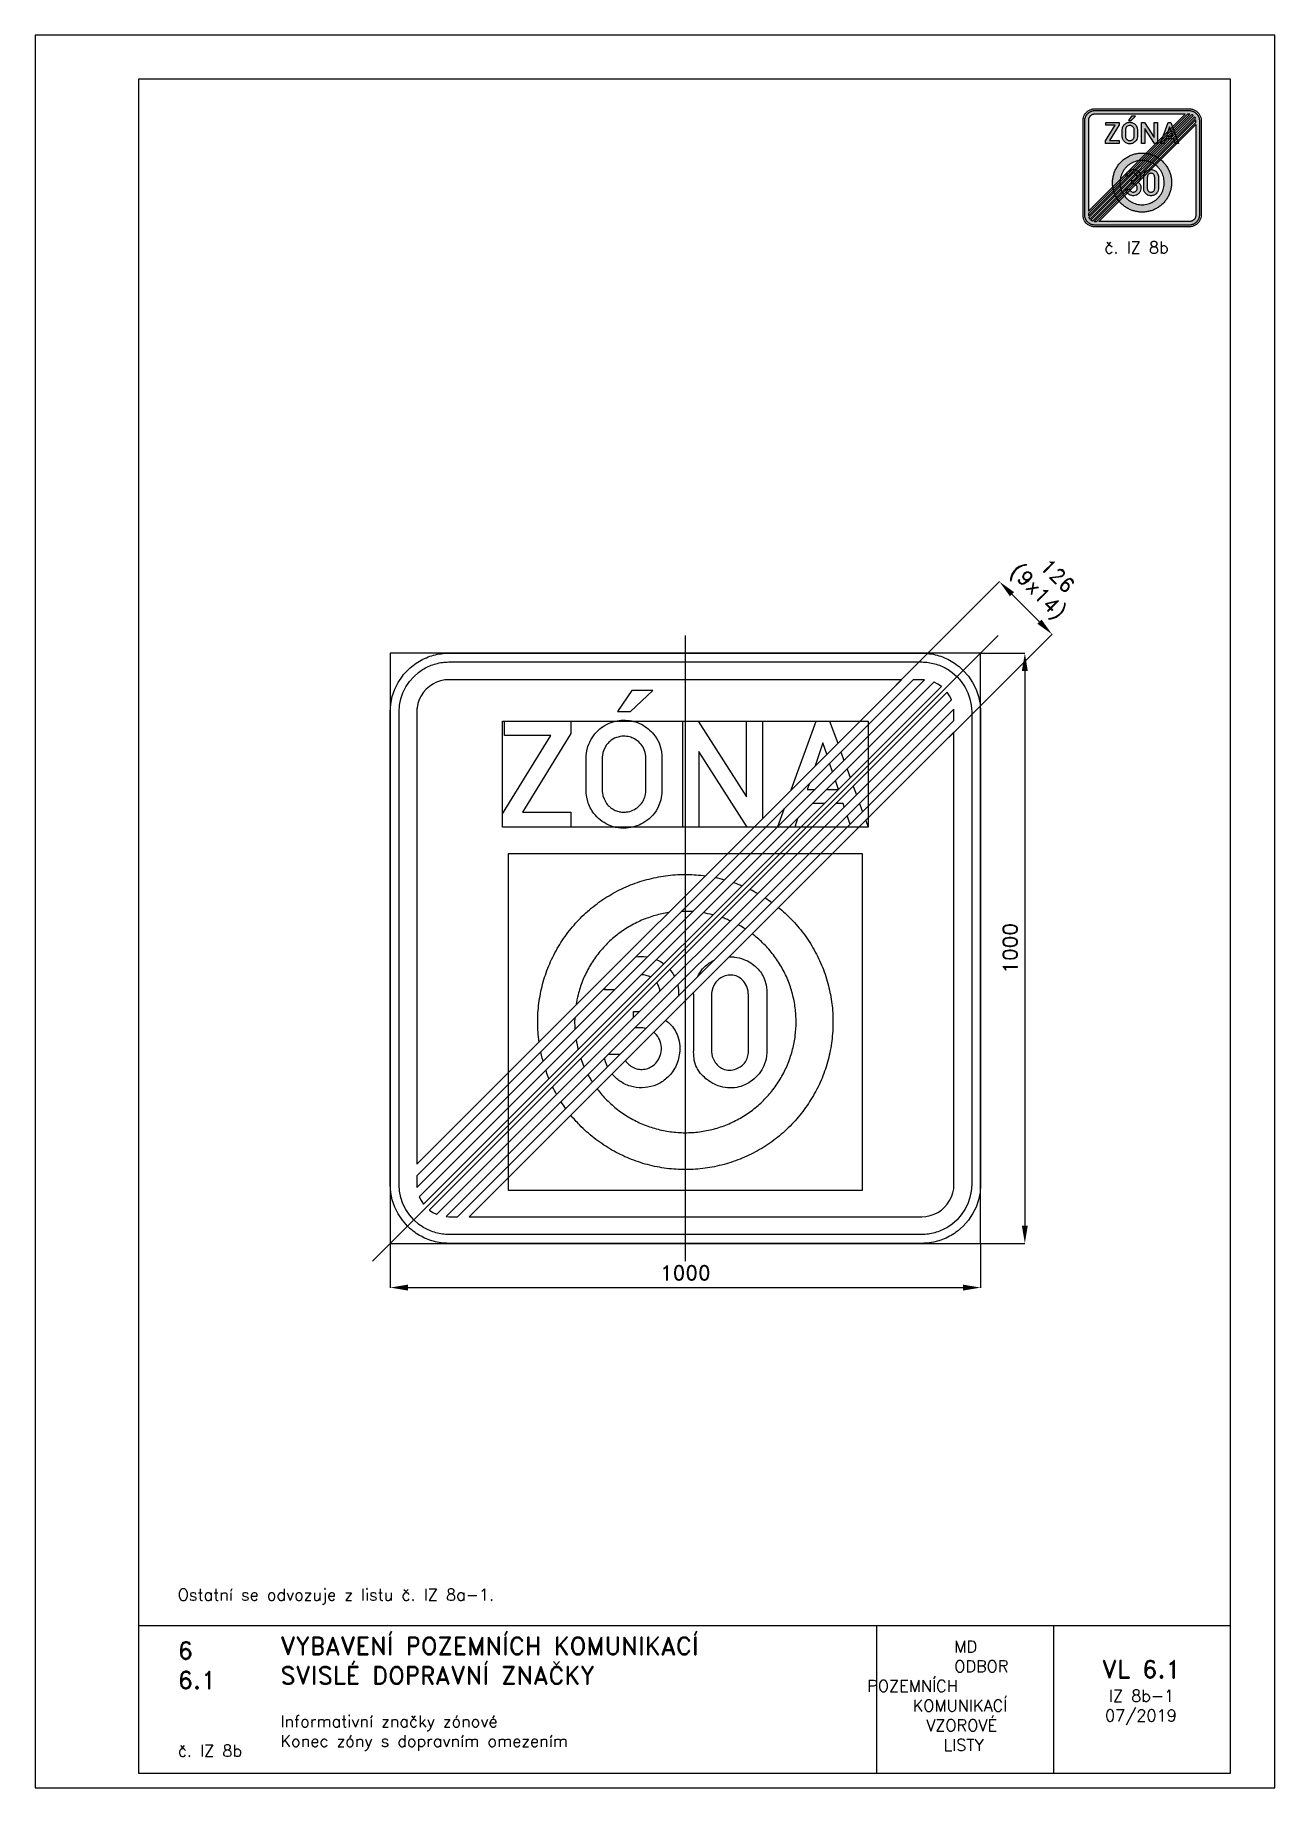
# Paper-space layout 'IZ 8b-1' of a CAD drawing. Header units: millimetres. Extents: x 0 to 210, y 0 to 297.
# The model-space entities are those that its viewports show. They can reach past a viewport. Long polylines and large blocks are cut down to what shows.
import ezdxf

# ---------------------------------------------------------------- set-up
doc = ezdxf.new("R2010")
doc.units = ezdxf.units.MM
doc.header["$LTSCALE"] = 5
doc.linetypes.add('ČERCHOVANÁX2', pattern=[2, 1, -0.5, 0, -0.5])
doc.linetypes.add('ČÁRKOVANÁX2', pattern=[1.5, 1, -0.5])
for name, color, linetype in [('Kóty', 2, 'Continuous'), ('Rozpiska', 7, 'Continuous'), ('Značka', 7, 'Continuous')]:
    doc.layers.add(name, color=color, linetype=linetype)
doc.layers.add('Rámeček', color=6, linetype='Continuous', plot=False)
doc.styles.get("Standard").update_dxf_attribs({"font": 'romand.shx', "height": 25})
doc.dimstyles.get("Standard").update_dxf_attribs({"dimtxt": 25, "dimasz": 30, "dimexe": 0.18, "dimexo": 0.0625, "dimgap": 12.5, "dimtad": 1, "dimdec": 0, "dimzin": 0, "dimdsep": 46, "dimtxsty": 'Standard', "dimcen": 0.09, "dimadec": 0, "dimazin": 0, "dimtfac": 1, "dimtdec": 0, "dimtofl": 0, "dimtmove": 0, "dimatfit": 3, "dimfxl": 1, "dimtolj": 1, "dimtzin": 0, "dimarcsym": 0})

psp = doc.layouts.new('IZ 8b-1')

# ---------------------------------------------------------------- texts
at = {"layer": 'Rozpiska', "color": 7, "attachment_point": 1}
for s, width, gutter_width, heights, insert, char_height in [('\\pi3.61905;č. IZ 8b', 20, 125, [0], (177.5, 262), 2), ('Ostatní se odvozuje z listu č. IZ 8a-1.', 175.5179, 100, [0], (24.17, 33.74), 2), ('6', 149.0422, 100, [0], (24.17, 24.77), 3), ('{\\C6;VYBAVENÍ POZEMNÍCH KOMUNIKACÍ\\P}SVISLÉ DOPRAVNÍ ZNAČKY{\\H1.34524x; }', 149.0422, 100, [0], (41.56, 25.56), 3), ('\\pi14.7414;{\\C6;MD\\P\\pi2.36044;}ODBOR POZEMNÍCH{\\H1.57143x; }\\P\\pi7.69378;KOMUNIKACÍ{\\H1.5x; }\\P\\pi9.97949;{\\C6;VZOROVÉ\\H1.47619x; \\H0.67742x;\\P\\pi12.93187;LISTY\\H1.26984x; }', 33.1018, 100, [0], (140.95, 24.95), 2), ('\\pi1.03113;{\\H1.5x;\\C6;VL 6.1\\P\\pi2.22157;\\H0.66667x;IZ 8b-1\\H1.66666x; \\H0.6x;\\P\\pi1.5549;07/2019\\H1.80159x; }', 16.0623, 100, [0], (179.66, 21.61), 2), ('6.1', 149.0422, 100, [0], (24.17, 19.78), 3), ('{\\C6;Informativní značky zónové\\P}Konec zóny s dopravním omezením{\\H1.83333x; }', 149.0422, 100, [0], (41.56, 12.29), 2), ('{\\C6;č. IZ 8b}', 18.3305, 100, [2.67], (24.18, 7.3), 2)]:
    psp.add_mtext_dynamic_manual_height_columns(s, width=width, gutter_width=gutter_width, heights=heights, dxfattribs=dict(at, insert=insert, char_height=char_height))

msp = doc.modelspace()

# ---------------------------------------------------------------- texts
at = {"layer": 'Kóty', "insert": (593.7, 685.8), "char_height": 25, "attachment_point": 1, "rotation": 315.082}
msp.add_mtext_dynamic_manual_height_columns('\\pi32.61721;126\\P\\pi3.45055;(9x14)', width=125.949, gutter_width=125, heights=[0], dxfattribs=at)

# ---------------------------------------------------------------- blocks, each defined once
blk = doc.blocks.new('*D0')
at = {"layer": 'Defpoints', "color": 0, "transparency": 16777216}
for p in [(-500, -500), (500, -500), (500, -575)]:
    blk.add_point(p, dxfattribs=at)
at = {"layer": 'Kóty', "color": 0, "lineweight": -2, "transparency": 16777216}
for p, q in [((-500, -500.0625), (-500, -575.18)), ((500, -500.0625), (500, -575.18)), ((-470, -575), (470, -575))]:
    blk.add_line(p, q, dxfattribs=at)
at = {"layer": 'Kóty', "color": 0, "transparency": 16777216}
for points in [[(-470, -570), (-470, -580), (-500, -575)], [(470, -570), (470, -580), (500, -575)]]:
    blk.add_solid(points, dxfattribs=at)
at = {"layer": 'Kóty', "color": 0, "transparency": 16777216, "insert": (0, -550), "char_height": 25, "attachment_point": 5}
blk.add_mtext('\\A1;1000', dxfattribs=at)
blk = doc.blocks.new('*D1')
at = {"layer": 'Defpoints', "color": 0, "transparency": 16777216}
for p in [(500, 500), (500, -500), (575, -500)]:
    blk.add_point(p, dxfattribs=at)
at = {"layer": 'Kóty', "color": 0, "lineweight": -2, "transparency": 16777216}
for p, q in [((500.0625, 500), (575.18, 500)), ((575, 470), (575, -470)), ((500.0625, -500), (575.18, -500))]:
    blk.add_line(p, q, dxfattribs=at)
at = {"layer": 'Kóty', "color": 0, "transparency": 16777216}
for points in [[(570, 470), (580, 470), (575, 500)], [(570, -470), (580, -470), (575, -500)]]:
    blk.add_solid(points, dxfattribs=at)
at = {"layer": 'Kóty', "color": 0, "transparency": 16777216, "insert": (550, 0), "char_height": 25, "attachment_point": 5, "rotation": 90}
blk.add_mtext('\\A1;1000', dxfattribs=at)

# ---------------------------------------------------------------- dimensions: what is measured, and where the dimension line sits
at = {"layer": 'Kóty'}
dim = msp.add_linear_dim(base=(575, -500), p1=(500, 500), p2=(500, -500), angle=90, dimstyle='Standard', dxfattribs=at)
dim.commit()
dim.dimension.update_dxf_attribs({"geometry": '*D1', "text_midpoint": (550, 0)})
dim = msp.add_linear_dim(base=(500, -575), p1=(-500, -500), p2=(500, -500), dimstyle='Standard', dxfattribs=at)
dim.commit()
dim.dimension.update_dxf_attribs({"geometry": '*D0', "text_midpoint": (0, -550)})

# ---------------------------------------------------------------- linework, layer by layer
at = {"layer": 'Kóty'}
for p, q in [((357.1, 446.2), (532.1, 621.2)), ((599.9, 553.2), (553.2, 599.9)), ((446.2, 357.1), (621.2, 532.1))]:
    msp.add_line(p, q, dxfattribs=at)
for points in [[(556.7, 603.4), (549.7, 596.3), (532, 621.1)], [(603.4, 556.7), (596.3, 549.7), (621.1, 532)]]:
    msp.add_solid(points, dxfattribs=at)
at = {"layer": 'Značka', "color": 6, "linetype": 'ČERCHOVANÁX2', "ltscale": 5}
msp.add_line((530, 530), (-530, -530), dxfattribs=at)
at = {"layer": 'Značka', "color": 3}
for p, q in [((385.7, 455), (-455, -385.7)), ((365.9, 455), (-455, -365.9)), ((405.2, 454.7), (-454.8, -405.3)), ((405.2, 454.7), (-454.8, -405.3)), ((421.1, 450.8), (-450.8, -421.1)), ((433.6, 443.5), (-443.6, -433.7)), ((443.6, 433.7), (-433.6, -443.5)), ((450.8, 421.1), (-421.1, -450.8)), ((454.8, 405.3), (-405.2, -454.7)), ((455, 385.7), (-385.7, -455)), ((455, 365.9), (-365.9, -455))]:
    msp.add_line(p, q, dxfattribs=at)
at = {"layer": 'Značka', "color": 6, "linetype": 'ČERCHOVANÁX2', "ltscale": 5}
msp.add_lwpolyline([(0, -530), (0, 530)], dxfattribs=at)
at = {"layer": 'Značka', "color": 3}
for points in [[(-400, -500), (-400.4, -500), (-400.8, -500, -0.032182), (-413.7, -499.1, -0.035454), (-426.4, -496.5, -0.036283), (-438.7, -492.3, -0.034431), (-450.2, -486.5, -0.033715), (-461, -479.3, -0.034071), (-470.7, -470.7), (-479.3, -461), (-486.5, -450.2), (-492.3, -438.7), (-496.5, -426.4), (-499.1, -413.7), (-500, -400.8), (-500, -400.4), (-500, -400), (-500, 400), (-500, 400.4), (-500, 400.8), (-499.1, 413.7), (-496.5, 426.4), (-492.3, 438.7), (-486.5, 450.2), (-479.3, 461, -0.034072), (-470.7, 470.7, -0.034226), (-461, 479.3, -0.034225), (-450.2, 486.5, -0.034051), (-438.7, 492.3, -0.033415), (-426.4, 496.5, -0.034139), (-413.7, 499.1, -0.036743), (-400.8, 500), (-400.4, 500), (-400, 500), (400, 500), (400.4, 500), (400.8, 500, -0.032182), (413.7, 499.1, -0.035447), (426.4, 496.5, -0.036272), (438.7, 492.3, -0.034433), (450.2, 486.5, -0.033723), (461, 479.3, -0.034091), (470.7, 470.7), (479.3, 461), (486.5, 450.2), (492.3, 438.6), (496.5, 426.4), (499.1, 413.7), (500, 400.8), (500, 400.4), (500, 400), (500, -400), (500, -400.4), (500, -400.8), (499.1, -413.7), (496.5, -426.4), (492.3, -438.7), (486.5, -450.2), (479.3, -461), (470.7, -470.7), (461, -479.3, -0.03423), (450.2, -486.5, -0.034043), (438.6, -492.3, -0.033413), (426.4, -496.5, -0.034125), (413.7, -499.1, -0.036744), (400.8, -500), (400.4, -500), (400, -500), (-400, -500)], [(-400, -485), (-400.3, -485), (-400.7, -485, -0.032179), (-411.6, -484.2, -0.035445), (-422.4, -482, -0.03627), (-432.9, -478.5, -0.034397), (-442.7, -473.5, -0.033743), (-451.9, -467.4), (-460.1, -460.1), (-467.4, -451.9), (-473.5, -442.7), (-478.4, -432.9), (-482, -422.4), (-484.3, -411.6), (-485, -400.7), (-485, -400.3), (-485, -400), (-485, 400), (-485, 400.3), (-485, 400.7), (-484.2, 411.6), (-482, 422.4), (-478.5, 432.9), (-473.5, 442.7), (-467.4, 451.9), (-460.1, 460.1), (-451.9, 467.4, -0.034197), (-442.7, 473.5, -0.034036), (-432.9, 478.4, -0.0334), (-422.4, 482, -0.034125), (-411.6, 484.3, -0.036744), (-400.7, 485), (-400.3, 485), (-400, 485), (400, 485), (400.3, 485), (400.7, 485, -0.032173), (411.6, 484.2, -0.03544), (422.4, 482, -0.036264), (432.9, 478.5, -0.034423), (442.7, 473.5, -0.033724), (451.9, 467.4), (460.1, 460.1), (467.4, 451.9), (473.5, 442.7), (478.4, 432.9), (482, 422.4), (484.3, 411.6), (485, 400.7), (485, 400.3), (485, 400), (485, -400), (485, -400.3), (485, -400.7), (484.2, -411.6), (482, -422.4), (478.5, -432.9), (473.5, -442.7), (467.4, -451.9), (460.1, -460.1), (451.9, -467.4), (442.7, -473.5, -0.034052), (432.9, -478.4, -0.033405), (422.4, -482, -0.03413), (411.6, -484.3, -0.036744), (400.7, -485), (400.3, -485), (400, -485), (-400, -485)], [(365.9, 455), (-400, 455), (-400.2, 455), (-400.4, 455), (-407.5, 454.5), (-414.5, 453.1), (-421.3, 450.8), (-427.6, 447.6), (-433.6, 443.6), (-438.9, 438.9), (-443.6, 433.6), (-447.6, 427.6), (-450.7, 421.3), (-453.1, 414.5), (-454.5, 407.5, 0.03674), (-455, 400.4), (-455, 400.2), (-455, 400), (-455, -365.9)], [(-168.1, 323.9), (-168.1, 325.4), (-168, 326.8), (-167, 334.3), (-165, 341.7, -0.066275), (-158.1, 356.6, -0.068488), (-147.5, 369.1, -0.061858), (-135.8, 377.9, -0.059919), (-122.4, 383.5, -0.057336), (-108.5, 386.2, -0.057586), (-94.4, 385.6, -0.056908), (-80.9, 382.2, -0.057469), (-68.5, 375.9, -0.055344), (-58, 367.4, -0.053437), (-49.6, 356.9), (-44.6, 347.8), (-41.4, 338), (-40.4, 332.7), (-39.7, 327.3), (-39.6, 326.4), (-39.6, 325.5), (-39.6, 265.2), (-39.7, 263.8), (-39.8, 262.5), (-41.8, 251.3), (-45.5, 240.6, -0.0788), (-55.1, 225.5, -0.073101), (-68.8, 213.9, -0.06012), (-81.9, 207.3, -0.059843), (-96.1, 203.9, -0.071111), (-113.8, 204, -0.074193), (-130.7, 209.2, -0.066046), (-144.1, 217.3, -0.061704), (-154.9, 228.5, -0.047106), (-161.2, 238.1, -0.053878), (-165.4, 248.7), (-166.9, 255.7), (-167.8, 262.9), (-168, 264.5), (-168.1, 266.2), (-168.1, 323.9)], [(455, 385.7), (455, 400), (455, 400.2), (455, 400.4, 0.022004), (454.8, 405.3)], [(-365.9, -455), (400, -455), (400.2, -455), (400.4, -455), (407.5, -454.5), (414.5, -453.1), (421.3, -450.8), (427.6, -447.6), (433.6, -443.6), (438.9, -438.9), (443.6, -433.6), (447.6, -427.6), (450.8, -421.3), (453.1, -414.5), (454.5, -407.5, 0.036757), (455, -400.4), (455, -400.2), (455, -400), (455, 365.9)], [(-140.7, 323.7), (-140.7, 266.2), (-140.7, 265.1), (-140.6, 264), (-139.6, 258.3), (-137.7, 252.9), (-133.5, 245.4, 0.060219), (-127.6, 239.2, 0.059465), (-120.7, 234.4, 0.064336), (-112.9, 231.5, 0.050531), (-106.4, 230.6, 0.044572), (-99.9, 230.9, 0.073907), (-88.8, 233.8, 0.085003), (-79.2, 240, 0.073625), (-72.8, 247.4, 0.063595), (-68.7, 256.2), (-67.4, 260.6), (-66.9, 265.2), (-66.8, 265.8), (-66.8, 266.3), (-66.8, 323.6), (-66.8, 324.6), (-66.8, 325.7), (-67.8, 331.9), (-70.2, 337.9, 0.076934), (-76.9, 347.6, 0.083785), (-86.2, 354.7, 0.069844), (-94.8, 358.1, 0.066678), (-104.1, 359.2, 0.088521), (-116.9, 356.9, 0.098139), (-127.9, 350.3, 0.062892), (-133.4, 344.4), (-137.4, 337.3), (-139.5, 331.6), (-140.6, 325.8), (-140.7, 324.8), (-140.7, 323.7)], [(-84, -14.7, -0.075055), (-66.2, -14.3, -0.008639), (-64.1, -14.6, -0.008639)], [(-48.9, -19.2, -0.002521), (-48.4, -19.5, -0.057716), (-36.4, -26.4, -0.057716)], [(74.6, -14.5, -0.034954), (83.5, -14.9, -0.064506), (98.9, -18.9, -0.055432), (110.8, -24.8, -0.055501), (121.2, -33.3, -0.051146), (128.7, -42.4, -0.054905), (134.2, -52.8), (137, -61.8), (138.1, -71.1), (138.2, -74.4), (138.1, -77.6), (138.1, -173), (138.1, -174.9), (138.1, -176.9), (136.7, -188.2), (132.9, -199.1, -0.066809), (124.8, -212.8, -0.065916), (113.3, -223.9, -0.061105), (101, -231.4, -0.064147), (87.2, -235.7, -0.069663), (71.3, -236.5, -0.067448), (55.8, -233.1, -0.056803), (43.4, -227.2, -0.049581), (32.3, -218.7, -0.048062), (24, -209.7, -0.065883), (18, -199.1), (15.1, -189.5), (14.1, -179.5), (14, -176.3), (14.1, -173), (14.1, -79)], [(20.5, -48.7, -0.066761), (29.3, -35, -0.089095), (44.1, -22.8, -0.027712), (49.2, -20, -0.027712)], [(-58.9, -49, 0.068717), (-66.6, -46, 0.067247), (-74.7, -45)], [(-43, -72.7, 0.024815), (-43.5, -69.8, 0.098706), (-47.9, -59.2, 0.008947), (-48.5, -58.4)], [(-26.2, -36, -0.045858), (-19.9, -45.1, -0.014067), (-18.3, -47.9, -0.014067)], [(44.1, -79), (44.1, -173), (44.1, -174.3), (44.1, -175.6), (45.6, -183.7), (49.3, -191.3, 0.070716), (55.5, -199.1, 0.094563), (63.7, -204.3, 0.108388), (74.6, -206.5, 0.087547), (85.9, -204.3, 0.078131), (94.8, -199.7, 0.088177), (101.6, -192.6), (104.8, -186.6), (106.4, -180.1), (106.7, -176.5), (106.8, -173), (106.8, -79), (106.6, -75.9), (106.2, -72.8), (104.2, -65.1), (100.3, -58.1, 0.088083), (92.8, -50.6, 0.09789), (83.3, -46.3, 0.099843), (72.6, -45.6, 0.088268), (62.4, -48.9, 0.074144), (54.8, -54, 0.07564), (49.2, -61.1), (46.4, -67), (44.8, -73.3), (44.4, -76.2), (44.1, -79)], [(-12.9, -62.3, -0.074448), (-11.6, -78.7, -0.010452), (-11.8, -81, -0.010452)], [(-33.2, -122.3), (-31.6, -123.5), (-28.4, -126.1, -0.05807), (-20.1, -135.2, -0.058906), (-14.1, -145.9, -0.074878), (-9.8, -161.5, -0.064092), (-10, -177.8, -0.089405), (-16.9, -201.3, -0.101878), (-31.9, -220.4, -0.087339), (-48.7, -231.3, -0.080964), (-68.3, -236, -0.079654), (-88.2, -235, -0.082659), (-106.8, -227.7, -0.076844), (-121.3, -216.3, -0.017539), (-124.1, -213.1, -0.017539)], [(-101.4, -190.4), (-100.4, -192.2, 0.067339), (-94.2, -198.3, 0.079593), (-85.3, -203.3, 0.083482), (-75.4, -205.3, 0.078724), (-66, -204.3, 0.077289), (-57.3, -200.6, 0.094873), (-48.2, -192.6, 0.087409), (-42.6, -181.7, 0.097402), (-40.5, -168.1, 0.104401), (-43.8, -154.8, 0.094853), (-50.9, -144.6, 0.02569), (-53.3, -142.4)], [(-66.6, -135.8, 0.041659), (-71.9, -134.9), (-73.1, -134.8), (-74.4, -134.8), (-85.3, -134.8)], [(-455, -385.7), (-455, -400), (-455, -400.2), (-455, -400.4, 0.021995), (-454.8, -405.3, 0.021995)]]:
    msp.add_lwpolyline(points, format="xyb", dxfattribs=at)
at = {"layer": 'Značka', "color": 6, "linetype": 'ČÁRKOVANÁX2', "ltscale": 2.5}
for points in [[(-500, -500), (500, -500), (500, 500), (-500, 500)], [(-300, -410), (300, -410), (300, 160), (-300, 160)]]:
    msp.add_lwpolyline(points, close=True, dxfattribs=at)
at = {"layer": 'Značka', "color": 3}
for points in [[(405.2, 454.7), (400.4, 455), (400.2, 455), (400, 455), (385.7, 455)], [(433.6, 443.5), (433.6, 443.6), (427.6, 447.6), (421.3, 450.7), (421.1, 450.8)], [(-114.7, 401.3), (-92.9, 401.3), (-55.3, 436.7), (-90.8, 436.7), (-114.7, 401.3)], [(450.8, 421.1), (450.8, 421.3), (447.6, 427.6), (443.6, 433.6), (443.6, 433.7)], [(-309.6, 205), (-309.6, 227.6), (-227.7, 360.6), (-306.4, 360.6), (-306.4, 385), (-193.7, 385), (-193.7, 363.8), (-275.7, 230.8), (-193.7, 230.8), (-193.7, 205), (-309.6, 205)], [(-4.3, 205), (-4.3, 385), (21.6, 385), (103.3, 256.5), (103.3, 385), (130.9, 385), (130.7, 219.9)], [(179.4, 268.6), (221.6, 385), (244.4, 385), (258.1, 347.2)], [(115.8, 205), (104.9, 205), (22.9, 333.3), (22.9, 205), (-4.3, 205)], [(239.5, 328.7), (233, 348.2), (219.9, 309.1)], [(263.3, 332.7), (268.6, 318.2)], [(249.4, 299), (244.4, 313.8)], [(273.9, 303.6), (279.1, 289.1)], [(210.1, 279.4), (206.6, 269.1), (219.6, 269.1)], [(239.4, 269.1), (259.4, 269.1)], [(259.4, 269.1), (254.4, 284.1)], [(284.4, 274.5), (289.7, 260)], [(235.3, 245.2), (215.5, 245.2)], [(269.2, 239.5), (267.3, 245.2), (255.1, 245.2)], [(295, 245.5), (300.2, 231)], [(156.9, 206.5), (168.2, 237.6)], [(190, 219.7), (185.2, 205), (175.3, 205)], [(279.1, 209.9), (274.1, 224.7)], [(305.5, 216.5), (309.6, 205), (294, 205)], [(-119.9, -70.3), (-136.7, -70.3), (-136, -66.6)], [(14.1, -79), (14, -77), (14.1, -75.1), (14.1, -74.9)], [(-87.9, -117.5), (-87.9, -107.4), (-77.8, -107.4)], [(-131.8, -201), (-135.4, -192.2), (-136.8, -186.3)], [(-130.1, -179.6), (-110.4, -179.6)], [(-450.8, -421.1), (-450.8, -421.3), (-447.6, -427.6), (-443.6, -433.6), (-443.6, -433.7)], [(-433.6, -443.5), (-433.6, -443.6), (-427.6, -447.6), (-421.3, -450.7), (-421.1, -450.8)], [(-405.2, -454.7), (-400.4, -455), (-400.2, -455), (-400, -455)], [(-400, -455), (-385.7, -455)]]:
    msp.add_lwpolyline(points, dxfattribs=at)
at = {"layer": 'Značka', "color": 6, "linetype": 'ČÁRKOVANÁX2', "ltscale": 2.5}
msp.add_lwpolyline([(-309.6, 205), (-309.6, 385), (309.6, 385), (309.6, 205), (-309.6, 205)], dxfattribs=at)
at = {"layer": 'Značka', "color": 1}
for points in [[(-247.8, -158.7, -0.00451), (-248.4, -154.4, -0.034411), (-250, -121.7, -0.03441), (-247.5, -89.1, -0.034417), (-240.6, -57.1, -0.03441), (-229.8, -26.3, -0.034417), (-214.9, 2.8, -0.034411), (-196.4, 29.8, -0.034416), (-174.5, 54.1, -0.034409), (-149.6, 75.4, -0.034423), (-122.2, 93.1, -0.034416), (-92.7, 107.3, -0.034418), (-61.5, 117.3, -0.034414), (-29.4, 123.4, -0.034417), (3.3, 125, -0.032042), (33.7, 122.8)], [(50.5, 119.9, -0.017231), (66.5, 116, -0.017231)], [(81.7, 111.4, -0.016139), (96, 105.9, -0.016139)], [(109.6, 99.8, -0.015388), (122.6, 92.9, -0.015388)], [(-28.8, 60.4, 0.031696), (-50.9, 55.5, 0.034412), (-74, 47.3, 0.03442), (-95.9, 36.1, 0.034407), (-116.1, 22.3, 0.034413), (-134.3, 5.8, 0.034411), (-150.3, -12.8, 0.034426), (-163.6, -33.4, 0.034407), (-174.2, -55.5, 0.034405), (-181.7, -78.8, 0.02481), (-185.3, -96.2, 0.02481)], [(12.6, 62.1, 0.021107), (-2.5, 62.5, 0.006352), (-7, 62.4)], [(46.7, 56.6, 0.000743), (46.2, 56.7, 0.022627), (30.4, 60.1)], [(135, 85.5, -0.014951), (146.7, 77.5, -0.014951)], [(157.9, 68.9, -0.030221), (179.1, 49.4, -0.034425), (200.4, 24.6, -0.034498), (218.1, -2.8, -0.034427), (232.3, -32.3, -0.034068), (242.3, -63.5, -0.032781), (248.2, -94, -0.034267), (250, -125)], [(76.1, 46.4, 0.010025), (69.5, 49.2, 0.011345), (61.9, 52.1)], [(101.8, 32.6, 0.016563), (91.6, 38.6, 0.003649), (89.3, 39.9)], [(187.5, -125), (187.5, -123.8), (187.5, -122.5, 0.032195), (185.6, -98.1, 0.035745), (180.5, -74.1, 0.036671), (172.4, -50.9, 0.034755), (161.1, -29.1, 0.034033), (147.3, -8.9, 0.034462), (130.8, 9.3, 0.032468), (113.4, 24.4, 0.032468)], [(-187.4, -118, 0.013188), (-187.5, -127.5, 0.014231), (-187.1, -137.6, 0.014231)], [(250, -125), (250, -126.6), (250, -128.3, -0.03216), (247.5, -160.9, -0.035735), (240.6, -192.9, -0.036672), (229.9, -223.8, -0.034758), (214.8, -252.8, -0.034039), (196.4, -279.8, -0.034444), (174.4, -304.1, -0.034563), (149.6, -325.4, -0.03442), (122.2, -343.1, -0.034387), (92.7, -357.3, -0.034421), (61.5, -367.3, -0.034425), (29.4, -373.4, -0.034416), (-3.3, -375, -0.034416), (-35.9, -372.5, -0.034417), (-67.9, -365.6, -0.034411), (-98.7, -354.8, -0.034422), (-127.8, -339.9, -0.034415), (-154.8, -321.4, -0.034405), (-179.1, -299.4, -0.023341), (-193.9, -282.9, -0.023341)], [(-149.4, -238.4, 0.004796), (-147.3, -241.1, 0.034406), (-130.8, -259.3, 0.0344), (-112.2, -275.3, 0.034413), (-91.6, -288.6, 0.034401), (-69.5, -299.2, 0.034412), (-46.2, -306.7, 0.034417), (-22.1, -311.3, 0.034416), (2.5, -312.5, 0.034416), (26.9, -310.6, 0.034418), (50.9, -305.5, 0.034424), (74, -297.3, 0.034427), (95.9, -286.1, 0.034419), (116.1, -272.3, 0.034399), (134.3, -255.8, 0.034418), (150.3, -237.2, 0.034495), (163.6, -216.6, 0.034428), (174.2, -194.5, 0.034067), (181.7, -171.2, 0.03277), (186.2, -148.2, 0.034257), (187.5, -125)], [(-241, -191.5, -0.005382), (-242.3, -186.5, -0.011898), (-244.9, -175.5)], [(-230.9, -221, -0.003777), (-232.3, -217.7, -0.012358), (-236.4, -206.7)], [(-177, -186.9, 0.018246), (-172.4, -199, 0.003138), (-171.5, -201.1, 0.003138)], [(-217.9, -247.5, -0.00047), (-218.1, -247.2, -0.014902), (-224.8, -234.6)], [(-164.9, -214.4, 0.0105), (-161.1, -220.9, 0.009678), (-157.5, -226.8, 0.009678)], [(-202.5, -271.7, -0.014923), (-210.5, -260)]]:
    msp.add_lwpolyline(points, format="xyb", dxfattribs=at)
msp.add_arc((27.9, -119.3), 215.8, 189.5608, 194.0058, dxfattribs=at)

msp.set_redraw_order([(e.dxf.handle, doc.entitydb.next_handle()) for e in msp.query("TEXT MTEXT ATTDEF DIMENSION ARC_DIMENSION")])  # texts and dimensions are drawn at this point

# ---------------------------------------------------------------- hatches: boundary and pattern name
at = {"layer": 'Značka'}
h = psp.add_hatch(color=249, dxfattribs=at)
h.dxf.hatch_style = 1
h.paths.add_polyline_path([(195.92, 283.52), (178.48, 266.08), (178.48, 266.08), (178.48, 266.08), (178.48, 266.08), (178.48, 266.08), (178.49, 266.08), (178.49, 266.07), (178.5, 266.04), (178.52, 266.01), (178.53, 265.98), (178.55, 265.95), (178.57, 265.92), (178.59, 265.89), (178.61, 265.86), (178.63, 265.83), (178.63, 265.83), (178.63, 265.83), (178.63, 265.83), (178.63, 265.83), (178.63, 265.83), (178.63, 265.83), (196.17, 283.37), (196.17, 283.37), (196.17, 283.37), (196.17, 283.37), (196.17, 283.37), (196.17, 283.37), (196.14, 283.39), (196.11, 283.41), (196.08, 283.43), (196.05, 283.45), (196.02, 283.47), (195.99, 283.49), (195.96, 283.5), (195.93, 283.52), (195.93, 283.52), (195.92, 283.52), (195.92, 283.52), (195.92, 283.52)], flags=16)
h.paths.add_polyline_path([(180.18, 265.4), (196.6, 281.82), (196.6, 266.5), (196.6, 266.5), (196.6, 266.49), (196.6, 266.48), (196.6, 266.48), (196.6, 266.45), (196.6, 266.42), (196.6, 266.38), (196.59, 266.35), (196.59, 266.31), (196.58, 266.28), (196.57, 266.24), (196.56, 266.21), (196.55, 266.18), (196.54, 266.14), (196.53, 266.11), (196.52, 266.07), (196.5, 266.04), (196.49, 266.01), (196.47, 265.98), (196.45, 265.95), (196.43, 265.92), (196.41, 265.89), (196.39, 265.86), (196.37, 265.83), (196.35, 265.8), (196.33, 265.77), (196.3, 265.75), (196.28, 265.72), (196.25, 265.7), (196.23, 265.67), (196.2, 265.65), (196.17, 265.63), (196.14, 265.61), (196.11, 265.59), (196.08, 265.57), (196.05, 265.55), (196.02, 265.53), (195.99, 265.51), (195.96, 265.5), (195.93, 265.48), (195.89, 265.47), (195.86, 265.46), (195.83, 265.45), (195.79, 265.44), (195.76, 265.43), (195.72, 265.42), (195.69, 265.42), (195.65, 265.41), (195.62, 265.41), (195.58, 265.4), (195.55, 265.4), (195.52, 265.4), (195.52, 265.4), (195.51, 265.4), (195.51, 265.4), (195.5, 265.4)], flags=16)
h.paths.add_polyline_path([(179.79, 265.4), (196.6, 282.21), (196.6, 282.5), (196.6, 282.5), (196.6, 282.51), (196.6, 282.51), (196.6, 282.52), (196.6, 282.54), (196.6, 282.56), (196.6, 282.58), (196.6, 282.6), (196.6, 282.6), (196.6, 282.61), (179.4, 265.4), (179.4, 265.4), (179.4, 265.4), (179.42, 265.4), (179.44, 265.4), (179.46, 265.4), (179.48, 265.4), (179.49, 265.4), (179.49, 265.4), (179.5, 265.4), (179.5, 265.4)], flags=16)
h.paths.add_polyline_path([(196.52, 282.92), (179.08, 265.48), (179.08, 265.48), (179.08, 265.48), (179.08, 265.48), (179.08, 265.48), (179.08, 265.48), (179.08, 265.49), (179.04, 265.5), (179.01, 265.51), (178.98, 265.53), (178.95, 265.55), (178.92, 265.57), (178.89, 265.59), (178.86, 265.61), (178.83, 265.63), (178.83, 265.63), (178.83, 265.63), (178.83, 265.63), (178.83, 265.63), (178.83, 265.63), (178.83, 265.63), (196.37, 283.17), (196.37, 283.17), (196.37, 283.17), (196.37, 283.17), (196.37, 283.17), (196.37, 283.17), (196.39, 283.14), (196.41, 283.11), (196.43, 283.08), (196.45, 283.05), (196.47, 283.02), (196.49, 282.99), (196.5, 282.96), (196.52, 282.93), (196.52, 282.92), (196.52, 282.92), (196.52, 282.92), (196.52, 282.92)], flags=16)
h.paths.add_polyline_path([(195.21, 283.6), (178.4, 266.79), (178.4, 266.5), (178.4, 266.5), (178.4, 266.49), (178.4, 266.49), (178.4, 266.48), (178.4, 266.46), (178.4, 266.44), (178.4, 266.42), (178.4, 266.4), (178.41, 266.4), (178.41, 266.39), (195.61, 283.6), (195.6, 283.6), (195.6, 283.6), (195.58, 283.6), (195.56, 283.6), (195.54, 283.6), (195.52, 283.6), (195.51, 283.6), (195.51, 283.6), (195.51, 283.6), (195.5, 283.6)], flags=16)
h.paths.add_polyline_path([(178.4, 267.18), (194.82, 283.6), (179.5, 283.6), (179.5, 283.6), (179.49, 283.6), (179.49, 283.6), (179.48, 283.6), (179.45, 283.6), (179.42, 283.6), (179.39, 283.59), (179.35, 283.59), (179.31, 283.58), (179.28, 283.58), (179.25, 283.57), (179.21, 283.56), (179.18, 283.55), (179.14, 283.54), (179.11, 283.53), (179.08, 283.52), (179.04, 283.5), (179.01, 283.49), (178.98, 283.47), (178.95, 283.45), (178.92, 283.43), (178.89, 283.41), (178.86, 283.39), (178.83, 283.37), (178.8, 283.35), (178.77, 283.33), (178.75, 283.3), (178.72, 283.28), (178.7, 283.25), (178.67, 283.23), (178.65, 283.2), (178.63, 283.17), (178.61, 283.14), (178.59, 283.11), (178.57, 283.08), (178.55, 283.05), (178.53, 283.02), (178.52, 282.99), (178.5, 282.96), (178.49, 282.93), (178.47, 282.89), (178.46, 282.86), (178.45, 282.82), (178.44, 282.79), (178.43, 282.76), (178.42, 282.72), (178.42, 282.69), (178.41, 282.65), (178.41, 282.62), (178.4, 282.58), (178.4, 282.55), (178.4, 282.52), (178.4, 282.52), (178.4, 282.51), (178.4, 282.5), (178.4, 282.5)], flags=16)
h.paths.add_polyline_path([(179.5, 264.8), (179.49, 264.8), (179.49, 264.8), (179.48, 264.8), (179.47, 264.8), (179.42, 264.8), (179.38, 264.8), (179.32, 264.81), (179.27, 264.82), (179.21, 264.82), (179.16, 264.83), (179.11, 264.85), (179.05, 264.86), (179, 264.88), (178.95, 264.89), (178.89, 264.91), (178.84, 264.93), (178.79, 264.95), (178.74, 264.98), (178.69, 265), (178.65, 265.03), (178.6, 265.06), (178.55, 265.09), (178.51, 265.12), (178.46, 265.15), (178.42, 265.19), (178.38, 265.22), (178.34, 265.26), (178.3, 265.3), (178.26, 265.34), (178.22, 265.38), (178.19, 265.42), (178.15, 265.46), (178.12, 265.51), (178.09, 265.55), (178.06, 265.6), (178.03, 265.65), (178, 265.69), (177.98, 265.74), (177.95, 265.79), (177.93, 265.84), (177.91, 265.89), (177.89, 265.95), (177.88, 266), (177.86, 266.05), (177.85, 266.1), (177.83, 266.16), (177.82, 266.21), (177.82, 266.27), (177.81, 266.32), (177.8, 266.38), (177.8, 266.42), (177.8, 266.46), (177.8, 266.48), (177.8, 266.49), (177.8, 266.49), (177.8, 266.5), (177.8, 282.5), (177.8, 282.51), (177.8, 282.51), (177.8, 282.52), (177.8, 282.54), (177.8, 282.58), (177.81, 282.62), (177.81, 282.68), (177.82, 282.73), (177.82, 282.79), (177.83, 282.84), (177.85, 282.9), (177.86, 282.95), (177.88, 283), (177.89, 283.05), (177.91, 283.11), (177.93, 283.16), (177.95, 283.21), (177.98, 283.26), (178, 283.31), (178.03, 283.35), (178.06, 283.4), (178.09, 283.45), (178.12, 283.49), (178.15, 283.54), (178.19, 283.58), (178.22, 283.62), (178.26, 283.66), (178.3, 283.7), (178.34, 283.74), (178.38, 283.78), (178.42, 283.81), (178.46, 283.85), (178.51, 283.88), (178.55, 283.91), (178.6, 283.94), (178.65, 283.97), (178.69, 284), (178.74, 284.02), (178.79, 284.05), (178.84, 284.07), (178.89, 284.09), (178.95, 284.11), (179, 284.12), (179.05, 284.14), (179.11, 284.15), (179.16, 284.17), (179.21, 284.18), (179.27, 284.19), (179.32, 284.19), (179.38, 284.2), (179.42, 284.2), (179.47, 284.2), (179.48, 284.2), (179.49, 284.2), (179.49, 284.2), (179.5, 284.2), (195.5, 284.2), (195.51, 284.2), (195.51, 284.2), (195.53, 284.2), (195.54, 284.2), (195.58, 284.2), (195.62, 284.2), (195.68, 284.19), (195.73, 284.18), (195.79, 284.18), (195.84, 284.17), (195.9, 284.15), (195.95, 284.14), (196, 284.12), (196.06, 284.11), (196.11, 284.09), (196.16, 284.07), (196.21, 284.05), (196.26, 284.02), (196.31, 284), (196.35, 283.97), (196.4, 283.94), (196.45, 283.91), (196.49, 283.88), (196.54, 283.85), (196.58, 283.81), (196.62, 283.78), (196.66, 283.74), (196.7, 283.7), (196.74, 283.66), (196.78, 283.62), (196.81, 283.58), (196.85, 283.54), (196.88, 283.49), (196.91, 283.45), (196.94, 283.4), (196.97, 283.35), (197, 283.31), (197.02, 283.26), (197.05, 283.21), (197.07, 283.16), (197.09, 283.11), (197.11, 283.05), (197.13, 283), (197.14, 282.95), (197.15, 282.9), (197.17, 282.84), (197.18, 282.79), (197.19, 282.73), (197.19, 282.68), (197.2, 282.62), (197.2, 282.58), (197.2, 282.54), (197.2, 282.52), (197.2, 282.51), (197.2, 282.51), (197.2, 282.5), (197.2, 266.5), (197.2, 266.49), (197.2, 266.49), (197.2, 266.48), (197.2, 266.46), (197.2, 266.42), (197.2, 266.38), (197.19, 266.32), (197.19, 266.27), (197.18, 266.21), (197.17, 266.16), (197.15, 266.1), (197.14, 266.05), (197.13, 266), (197.11, 265.95), (197.09, 265.89), (197.07, 265.84), (197.05, 265.79), (197.02, 265.74), (197, 265.69), (196.97, 265.65), (196.94, 265.6), (196.91, 265.55), (196.88, 265.51), (196.85, 265.46), (196.81, 265.42), (196.78, 265.38), (196.74, 265.34), (196.7, 265.3), (196.66, 265.26), (196.62, 265.22), (196.58, 265.19), (196.54, 265.15), (196.49, 265.12), (196.45, 265.09), (196.4, 265.06), (196.35, 265.03), (196.31, 265), (196.26, 264.98), (196.21, 264.95), (196.16, 264.93), (196.11, 264.91), (196.05, 264.89), (196, 264.88), (195.95, 264.86), (195.9, 264.85), (195.84, 264.83), (195.79, 264.82), (195.73, 264.81), (195.68, 264.81), (195.62, 264.8), (195.58, 264.8), (195.54, 264.8), (195.53, 264.8), (195.51, 264.8), (195.51, 264.8), (195.5, 264.8)])
h = psp.add_hatch(color=252, dxfattribs=at)
h.dxf.hatch_style = 1
h.paths.add_polyline_path([(185.21, 282.53), (185.64, 282.53), (186.39, 283.23), (185.69, 283.23)])
h.paths.add_polyline_path([(190.63, 278.6), (191.93, 282.2), (192.39, 282.2), (193.69, 278.6), (193.12, 278.6), (192.85, 279.4), (191.47, 279.4), (191.2, 278.6)])
h.paths.add_polyline_path([(192.69, 279.88), (192.16, 281.46), (191.63, 279.88)], flags=16)
h.paths.add_polyline_path([(187.42, 278.6), (187.42, 282.2), (187.93, 282.2), (189.57, 279.63), (189.57, 282.2), (190.12, 282.2), (190.11, 278.6), (189.6, 278.6), (187.96, 281.17), (187.96, 278.6)])
edge = h.paths.add_edge_path()
edge.add_line((184.14, 280.98), (184.14, 281.01))
edge.add_line((184.14, 281.01), (184.14, 281.04))
edge.add_line((184.14, 281.04), (184.16, 281.19))
edge.add_line((184.16, 281.19), (184.2, 281.33))
edge.add_arc((185.39, 280.96), 1.24, 147.4755, 162.6425, ccw=False)
edge.add_arc((185.36, 280.98), 1.21, 131.8991, 147.5709, ccw=False)
edge.add_arc((185.37, 281.03), 1.18, 119.6806, 133.8395, ccw=False)
edge.add_arc((185.39, 281), 1.22, 106.0672, 119.7831, ccw=False)
edge.add_arc((185.42, 280.99), 1.24, 94.2459, 107.372, ccw=False)
edge.add_arc((185.42, 281), 1.23, 81.0951, 94.2782, ccw=False)
edge.add_arc((185.45, 281), 1.23, 69.3098, 82.3382, ccw=False)
edge.add_arc((185.46, 281.01), 1.21, 56.1931, 69.3496, ccw=False)
edge.add_arc((185.47, 280.99), 1.22, 44.7255, 57.3965, ccw=False)
edge.add_arc((185.44, 280.96), 1.26, 32.4957, 44.731, ccw=False)
edge.add_line((186.51, 281.64), (186.61, 281.46))
edge.add_line((186.61, 281.46), (186.67, 281.26))
edge.add_line((186.67, 281.26), (186.69, 281.15))
edge.add_line((186.69, 281.15), (186.71, 281.05))
edge.add_line((186.71, 281.05), (186.71, 281.03))
edge.add_line((186.71, 281.03), (186.71, 281.01))
edge.add_line((186.71, 281.01), (186.71, 279.8))
edge.add_line((186.71, 279.8), (186.71, 279.78))
edge.add_line((186.71, 279.78), (186.7, 279.75))
edge.add_line((186.7, 279.75), (186.67, 279.53))
edge.add_line((186.67, 279.53), (186.59, 279.31))
edge.add_arc((185.55, 279.77), 1.14, 318.444, 336.4663, ccw=False)
edge.add_arc((185.47, 279.83), 1.23, 301.875, 318.5988, ccw=False)
edge.add_arc((185.44, 279.79), 1.22, 290.188, 303.95, ccw=False)
edge.add_arc((185.44, 279.8), 1.23, 276.4718, 290.1704, ccw=False)
edge.add_arc((185.41, 279.82), 1.25, 261.4606, 277.7306, ccw=False)
edge.add_arc((185.4, 279.77), 1.2, 244.6065, 261.5792, ccw=False)
edge.add_arc((185.36, 279.77), 1.19, 231.1071, 246.2219, ccw=False)
edge.add_arc((185.42, 279.84), 1.27, 217.0254, 231.149, ccw=False)
edge.add_arc((185.36, 279.83), 1.22, 207.6864, 218.4744, ccw=False)
edge.add_arc((185.21, 279.75), 1.06, 195.3792, 207.7151, ccw=False)
edge.add_line((184.19, 279.47), (184.16, 279.61))
edge.add_line((184.16, 279.61), (184.14, 279.76))
edge.add_line((184.14, 279.76), (184.14, 279.79))
edge.add_line((184.14, 279.79), (184.14, 279.82))
edge.add_line((184.14, 279.82), (184.14, 280.98))
edge = h.paths.add_edge_path(flags=16)
edge.add_line((184.69, 280.97), (184.69, 279.82))
edge.add_line((184.69, 279.82), (184.69, 279.8))
edge.add_line((184.69, 279.8), (184.69, 279.78))
edge.add_line((184.69, 279.78), (184.71, 279.67))
edge.add_line((184.71, 279.67), (184.75, 279.56))
edge.add_line((184.75, 279.56), (184.83, 279.41))
edge.add_arc((185.4, 279.84), 0.716, 216.6921, 230.4767)
edge.add_arc((185.42, 279.82), 0.709, 228.7549, 242.3671)
edge.add_arc((185.39, 279.76), 0.65, 242.2798, 257.0042)
edge.add_arc((185.4, 279.76), 0.646, 255.6838, 267.2547)
edge.add_arc((185.41, 279.85), 0.739, 267.2665, 277.4749)
edge.add_arc((185.42, 279.89), 0.779, 276.4535, 293.361)
edge.add_arc((185.46, 279.8), 0.674, 293.2074, 312.6419)
edge.add_arc((185.48, 279.81), 0.666, 310.6637, 327.5069)
edge.add_arc((185.39, 279.86), 0.772, 327.4931, 342.0485)
edge.add_line((186.13, 279.62), (186.15, 279.71))
edge.add_line((186.15, 279.71), (186.16, 279.8))
edge.add_line((186.16, 279.8), (186.16, 279.82))
edge.add_line((186.16, 279.82), (186.16, 279.83))
edge.add_line((186.16, 279.83), (186.16, 280.97))
edge.add_line((186.16, 280.97), (186.16, 280.99))
edge.add_line((186.16, 280.99), (186.16, 281.01))
edge.add_line((186.16, 281.01), (186.14, 281.14))
edge.add_line((186.14, 281.14), (186.1, 281.26))
edge.add_arc((185.4, 280.92), 0.768, 25.73, 43.3272)
edge.add_arc((185.45, 280.97), 0.7, 43.1285, 62.286)
edge.add_arc((185.44, 281.01), 0.669, 60.0249, 76.006)
edge.add_arc((185.43, 280.98), 0.706, 75.9966, 91.2555)
edge.add_arc((185.42, 280.94), 0.74, 89.8446, 110.0795)
edge.add_arc((185.39, 281.02), 0.661, 109.7844, 132.2043)
edge.add_arc((185.36, 281.01), 0.646, 130.1052, 144.5)
edge.add_line((184.83, 281.39), (184.75, 281.25))
edge.add_line((184.75, 281.25), (184.71, 281.13))
edge.add_line((184.71, 281.13), (184.69, 281.01))
edge.add_line((184.69, 281.01), (184.69, 281))
edge.add_line((184.69, 281), (184.69, 280.97))
h.paths.add_polyline_path([(181.31, 278.6), (181.31, 279.05), (182.95, 281.71), (181.37, 281.71), (181.37, 282.2), (183.63, 282.2), (183.63, 281.78), (181.99, 279.12), (183.63, 279.12), (183.63, 278.6)])
h = psp.add_hatch(color=252, dxfattribs=at)
h.dxf.hatch_style = 1
edge = h.paths.add_edge_path()
edge.add_line((192.5, 272), (192.5, 271.97))
edge.add_line((192.5, 271.97), (192.5, 271.93))
edge.add_arc((187.41, 272), 5.09, 351.947, 359.315, ccw=False)
edge.add_arc((187.91, 271.92), 4.58, 343.7889, 351.9754, ccw=False)
edge.add_arc((188, 271.8), 4.47, 336.6323, 345.0333, ccw=False)
edge.add_arc((187.77, 271.89), 4.71, 328.6743, 336.6372, ccw=False)
edge.add_arc((187.65, 271.88), 4.81, 321.7697, 329.5678, ccw=False)
edge.add_arc((187.69, 271.84), 4.75, 313.8905, 321.7813, ccw=False)
edge.add_arc((187.66, 271.79), 4.74, 306.7338, 314.6519, ccw=False)
edge.add_arc((187.65, 271.8), 4.76, 298.866, 306.7513, ccw=False)
edge.add_arc((187.59, 271.78), 4.76, 291.7457, 299.6234, ccw=False)
edge.add_arc((187.59, 271.77), 4.76, 283.8706, 291.7562, ccw=False)
edge.add_arc((187.53, 271.76), 4.76, 276.7448, 284.6313, ccw=False)
edge.add_arc((187.53, 271.76), 4.76, 268.8703, 276.7548, ccw=False)
edge.add_arc((187.47, 271.76), 4.76, 261.7468, 269.6313, ccw=False)
edge.add_arc((187.47, 271.76), 4.76, 253.8682, 261.7529, ccw=False)
edge.add_arc((187.4, 271.78), 4.76, 246.7476, 254.631, ccw=False)
edge.add_arc((187.4, 271.77), 4.76, 238.8652, 246.7511, ccw=False)
edge.add_arc((187.35, 271.81), 4.76, 231.749, 239.6331, ccw=False)
edge.add_arc((187.35, 271.81), 4.76, 223.8647, 231.7468, ccw=False)
edge.add_arc((187.31, 271.85), 4.76, 216.7545, 224.6373, ccw=False)
edge.add_arc((187.31, 271.85), 4.76, 208.8638, 216.7458, ccw=False)
edge.add_arc((187.27, 271.91), 4.76, 201.7494, 209.6321, ccw=False)
edge.add_arc((187.28, 271.91), 4.76, 193.8787, 201.7604, ccw=False)
edge.add_arc((187.26, 271.97), 4.75, 186.7331, 194.6218, ccw=False)
edge.add_arc((187.26, 271.97), 4.76, 178.8797, 186.763, ccw=False)
edge.add_arc((187.26, 272.03), 4.76, 171.7453, 179.6284, ccw=False)
edge.add_arc((187.26, 272.03), 4.76, 163.8617, 171.7464, ccw=False)
edge.add_arc((187.28, 272.1), 4.76, 156.7416, 164.6247, ccw=False)
edge.add_arc((187.28, 272.1), 4.76, 148.8776, 156.7623, ccw=False)
edge.add_arc((187.31, 272.15), 4.76, 141.7435, 149.6269, ccw=False)
edge.add_arc((187.31, 272.15), 4.76, 133.8771, 141.7617, ccw=False)
edge.add_arc((187.35, 272.19), 4.76, 126.7387, 134.6216, ccw=False)
edge.add_arc((187.35, 272.2), 4.76, 118.8686, 126.7547, ccw=False)
edge.add_arc((187.41, 272.23), 4.76, 111.75, 119.6344, ccw=False)
edge.add_arc((187.41, 272.23), 4.76, 103.871, 111.7559, ccw=False)
edge.add_arc((187.47, 272.24), 4.76, 96.7429, 104.6268, ccw=False)
edge.add_arc((187.47, 272.24), 4.76, 88.8702, 96.7549, ccw=False)
edge.add_arc((187.54, 272.24), 4.76, 81.7453, 89.6301, ccw=False)
edge.add_arc((187.54, 272.24), 4.76, 73.8685, 81.7526, ccw=False)
edge.add_arc((187.6, 272.22), 4.76, 66.7469, 74.6317, ccw=False)
edge.add_arc((187.6, 272.22), 4.76, 58.8746, 66.7577, ccw=False)
edge.add_arc((187.65, 272.19), 4.76, 51.7393, 59.6259, ccw=False)
edge.add_arc((187.65, 272.19), 4.76, 43.875, 51.7574, ccw=False)
edge.add_arc((187.7, 272.15), 4.76, 36.7492, 44.6358, ccw=False)
edge.add_arc((187.71, 272.15), 4.75, 28.8561, 36.7592, ccw=False)
edge.add_arc((187.73, 272.09), 4.75, 21.7217, 29.6088, ccw=False)
edge.add_arc((187.68, 272.07), 4.81, 13.9296, 21.7343, ccw=False)
edge.add_arc((187.75, 272.02), 4.75, 7.1941, 14.7042, ccw=False)
edge.add_arc((187.97, 272.05), 4.53, -0.6378, 7.2127, ccw=False)
edge = h.paths.add_edge_path(flags=16)
edge.add_line((191.25, 272), (191.25, 272.02))
edge.add_line((191.25, 272.02), (191.25, 272.05))
edge.add_arc((187.44, 272), 3.81, 0.6869, 8.0628)
edge.add_arc((187.81, 272.06), 3.44, 8.0405, 16.2292)
edge.add_arc((187.87, 272.15), 3.35, 14.9555, 23.3561)
edge.add_arc((187.7, 272.08), 3.53, 23.3589, 31.3209)
edge.add_arc((187.61, 272.09), 3.61, 30.4367, 38.2335)
edge.add_arc((187.65, 272.12), 3.56, 38.2131, 46.108)
edge.add_arc((187.62, 272.16), 3.55, 45.3473, 53.2652)
edge.add_arc((187.61, 272.15), 3.57, 53.2519, 61.139)
edge.add_arc((187.57, 272.17), 3.57, 60.375, 68.2537)
edge.add_arc((187.57, 272.17), 3.57, 68.2416, 76.1267)
edge.add_arc((187.52, 272.18), 3.57, 75.3694, 83.2565)
edge.add_arc((187.52, 272.18), 3.57, 83.2464, 91.1315)
edge.add_arc((187.47, 272.18), 3.57, 90.3686, 98.254)
edge.add_arc((187.47, 272.18), 3.57, 98.2473, 106.1314)
edge.add_arc((187.43, 272.17), 3.57, 105.3692, 113.2528)
edge.add_arc((187.43, 272.17), 3.57, 113.2363, 121.1218)
edge.add_arc((187.39, 272.14), 3.57, 120.3753, 128.2577)
edge.add_arc((187.39, 272.14), 3.57, 128.2554, 136.1392)
edge.add_arc((187.35, 272.11), 3.57, 135.3588, 143.2421)
edge.add_arc((187.35, 272.11), 3.57, 143.2515, 151.1383)
edge.add_arc((187.33, 272.07), 3.57, 150.3785, 158.261)
edge.add_arc((187.33, 272.07), 3.57, 158.2334, 166.1154)
edge.add_arc((187.32, 272.02), 3.57, 165.3691, 173.2533)
edge.add_arc((187.32, 272.02), 3.57, 173.2556, 181.1367)
edge.add_arc((187.32, 271.97), 3.57, 180.3565, 188.2464)
edge.add_arc((187.32, 271.97), 3.57, 188.2486, 196.1321)
edge.add_arc((187.33, 271.93), 3.57, 195.3617, 203.2499)
edge.add_arc((187.33, 271.93), 3.57, 203.2492, 211.1322)
edge.add_arc((187.36, 271.89), 3.57, 210.371, 218.258)
edge.add_arc((187.36, 271.89), 3.57, 218.2556, 226.1378)
edge.add_arc((187.39, 271.85), 3.57, 225.3694, 233.2501)
edge.add_arc((187.39, 271.85), 3.57, 233.2496, 241.1334)
edge.add_arc((187.43, 271.83), 3.57, 240.3637, 248.2448)
edge.add_arc((187.43, 271.83), 3.57, 248.2495, 256.133)
edge.add_arc((187.48, 271.82), 3.57, 255.3663, 263.2509)
edge.add_arc((187.48, 271.82), 3.57, 263.2478, 271.1323)
edge.add_arc((187.53, 271.82), 3.57, 270.3691, 278.2535)
edge.add_arc((187.53, 271.82), 3.57, 278.2469, 286.1319)
edge.add_arc((187.57, 271.83), 3.57, 285.3678, 293.2541)
edge.add_arc((187.57, 271.83), 3.57, 293.2462, 301.1332)
edge.add_arc((187.61, 271.86), 3.57, 300.372, 308.2572)
edge.add_arc((187.61, 271.86), 3.57, 308.2431, 316.1236)
edge.add_arc((187.65, 271.89), 3.57, 315.3611, 323.2459)
edge.add_arc((187.66, 271.89), 3.56, 323.2398, 331.1424)
edge.add_arc((187.67, 271.93), 3.57, 330.3911, 338.2783)
edge.add_arc((187.64, 271.94), 3.61, 338.2771, 346.0816)
edge.add_arc((187.69, 271.98), 3.56, 345.279, 352.7867)
edge.add_arc((187.85, 271.96), 3.4, 352.8009, 360.6489)
h = psp.add_hatch(color=252, dxfattribs=at)
h.dxf.hatch_style = 1
edge = h.paths.add_edge_path()
edge.add_line((187.78, 272.92), (187.78, 272.96))
edge.add_line((187.78, 272.96), (187.78, 273))
edge.add_line((187.78, 273), (187.81, 273.24))
edge.add_line((187.81, 273.24), (187.89, 273.47))
edge.add_arc((189.02, 273.01), 1.22, 139.5698, 157.7613, ccw=False)
edge.add_arc((188.92, 273.1), 1.08, 119.4553, 139.8205, ccw=False)
edge.add_arc((188.93, 273.15), 1.05, 107.9762, 121.6659, ccw=False)
edge.add_arc((188.98, 273), 1.2, 96.102, 108.0119, ccw=False)
edge.add_arc((189.01, 272.92), 1.29, 82.9744, 97.1695, ccw=False)
edge.add_arc((189.02, 272.97), 1.24, 68.2674, 83.0306, ccw=False)
edge.add_arc((189.06, 272.99), 1.2, 57.0817, 69.7728, ccw=False)
edge.add_arc((189.06, 272.99), 1.2, 44.4053, 57.1122, ccw=False)
edge.add_arc((189.11, 273.01), 1.16, 33.894, 45.6056, ccw=False)
edge.add_arc((189.18, 273.05), 1.08, 21.34, 33.9107, ccw=False)
edge.add_line((190.18, 273.44), (190.24, 273.26))
edge.add_line((190.24, 273.26), (190.26, 273.08))
edge.add_line((190.26, 273.08), (190.26, 273.01))
edge.add_line((190.26, 273.01), (190.26, 272.95))
edge.add_line((190.26, 272.95), (190.26, 271.04))
edge.add_line((190.26, 271.04), (190.26, 271))
edge.add_line((190.26, 271), (190.26, 270.96))
edge.add_line((190.26, 270.96), (190.23, 270.74))
edge.add_line((190.23, 270.74), (190.16, 270.52))
edge.add_arc((189.06, 270.99), 1.2, 321.5929, 336.8816, ccw=False)
edge.add_arc((189.04, 271), 1.21, 306.5683, 321.6533, ccw=False)
edge.add_arc((189.03, 270.95), 1.19, 294.3887, 308.3756, ccw=False)
edge.add_arc((189.05, 270.9), 1.13, 279.7507, 294.432, ccw=False)
edge.add_arc((189.03, 270.91), 1.15, 265.0743, 281.0142, ccw=False)
edge.add_arc((189.03, 270.95), 1.18, 249.7547, 265.1892, ccw=False)
edge.add_arc((189.01, 270.99), 1.22, 238.1603, 251.1647, ccw=False)
edge.add_arc((189.11, 271.15), 1.4, 226.7967, 238.1506, ccw=False)
edge.add_arc((189, 271.08), 1.28, 217.2346, 228.2411, ccw=False)
edge.add_arc((188.72, 270.87), 0.926, 202.1757, 217.2532, ccw=False)
edge.add_line((187.86, 270.52), (187.8, 270.71))
edge.add_line((187.8, 270.71), (187.78, 270.91))
edge.add_line((187.78, 270.91), (187.78, 270.97))
edge.add_line((187.78, 270.97), (187.78, 271.04))
edge.add_line((187.78, 271.04), (187.78, 272.92))
edge = h.paths.add_edge_path(flags=16)
edge.add_line((188.38, 272.92), (188.38, 271.04))
edge.add_line((188.38, 271.04), (188.38, 271.01))
edge.add_line((188.38, 271.01), (188.38, 270.99))
edge.add_line((188.38, 270.99), (188.41, 270.83))
edge.add_line((188.41, 270.83), (188.49, 270.67))
edge.add_arc((189.1, 271.03), 0.708, 210.4189, 226.5988)
edge.add_arc((188.97, 270.89), 0.519, 226.429, 248.0369)
edge.add_arc((188.98, 270.89), 0.52, 246.4591, 271.2032)
edge.add_arc((188.98, 271.03), 0.659, 270.8619, 290.8752)
edge.add_arc((189.01, 271.03), 0.646, 288.5192, 306.3891)
edge.add_arc((189.06, 270.96), 0.562, 306.3791, 326.5357)
edge.add_line((189.53, 270.65), (189.6, 270.77))
edge.add_line((189.6, 270.77), (189.63, 270.9))
edge.add_line((189.63, 270.9), (189.63, 270.97))
edge.add_line((189.63, 270.97), (189.64, 271.04))
edge.add_line((189.64, 271.04), (189.64, 272.92))
edge.add_line((189.64, 272.92), (189.63, 272.98))
edge.add_line((189.63, 272.98), (189.63, 273.04))
edge.add_line((189.63, 273.04), (189.58, 273.2))
edge.add_line((189.58, 273.2), (189.51, 273.34))
edge.add_arc((189.01, 273), 0.602, 34.7439, 54.879)
edge.add_arc((189.05, 273.05), 0.54, 54.6329, 76.9964)
edge.add_arc((189.03, 273.05), 0.539, 74.9989, 97.8056)
edge.add_arc((189.03, 272.98), 0.615, 97.574, 117.7512)
edge.add_arc((189.02, 272.96), 0.618, 115.7235, 132.685)
edge.add_arc((189, 272.98), 0.6, 132.6117, 149.9141)
edge.add_line((188.48, 273.28), (188.43, 273.16))
edge.add_line((188.43, 273.16), (188.4, 273.03))
edge.add_line((188.4, 273.03), (188.39, 272.98))
edge.add_line((188.39, 272.98), (188.38, 272.92))
edge = h.paths.add_edge_path()
edge.add_line((185.37, 270.91), (185.39, 270.86))
edge.add_line((185.39, 270.86), (185.41, 270.81))
edge.add_line((185.41, 270.81), (185.49, 270.66))
edge.add_arc((186.01, 271.06), 0.653, 217.8879, 233.2976)
edge.add_arc((186.02, 271.04), 0.643, 231.3647, 249.5676)
edge.add_arc((186.01, 271.01), 0.611, 249.4451, 268.5336)
edge.add_arc((186.03, 271), 0.604, 266.6236, 284.6286)
edge.add_arc((186.03, 271.01), 0.615, 284.5228, 302.201)
edge.add_arc((186.03, 271.04), 0.642, 300.792, 322.4703)
edge.add_arc((185.98, 271.08), 0.705, 322.268, 342.2498)
edge.add_arc((185.98, 271.11), 0.716, 340.13, 362.3827)
edge.add_arc((186.03, 271.11), 0.665, 2.2322, 26.0728)
edge.add_arc((186.02, 271.14), 0.658, 23.829, 45.5028)
edge.add_arc((186.03, 271.15), 0.648, 45.2459, 67.1076)
edge.add_line((186.28, 271.75), (186.17, 271.78))
edge.add_arc((186.01, 271.16), 0.647, 75.6276, 85.5488)
edge.add_line((186.06, 271.8), (186.04, 271.8))
edge.add_line((186.04, 271.8), (186.01, 271.8))
edge.add_line((186.01, 271.8), (185.74, 271.8))
edge.add_line((185.74, 271.8), (185.74, 272.35))
edge.add_line((185.74, 272.35), (186.02, 272.35))
edge.add_line((186.02, 272.35), (186.05, 272.35))
edge.add_line((186.05, 272.35), (186.07, 272.35))
edge.add_arc((186.06, 272.85), 0.495, 271.3037, 291.7637)
edge.add_arc((186.03, 272.92), 0.577, 291.5975, 309.4859)
edge.add_arc((186.03, 272.96), 0.606, 306.8699, 329.3838)
edge.add_arc((186.04, 272.96), 0.597, 329.2387, 352.0322)
edge.add_arc((186.05, 272.98), 0.596, 349.532, 371.669)
edge.add_arc((186.06, 272.99), 0.585, 11.4766, 34.0254)
edge.add_arc((186.05, 273), 0.585, 32.0292, 55)
edge.add_arc((186.03, 272.99), 0.605, 54.7842, 77.0909)
edge.add_arc((186.01, 272.99), 0.61, 75.0733, 99.2779)
edge.add_arc((186.01, 273.01), 0.594, 99.0379, 123.9165)
edge.add_arc((185.99, 272.99), 0.594, 121.6185, 143.626)
edge.add_arc((185.96, 273.01), 0.56, 143.3102, 166.202)
edge.add_line((185.41, 273.14), (185.41, 273.12))
edge.add_line((185.41, 273.12), (185.4, 273.09))
edge.add_line((185.4, 273.09), (184.77, 273.09))
edge.add_line((184.77, 273.09), (184.78, 273.19))
edge.add_line((184.78, 273.19), (184.81, 273.28))
edge.add_arc((186.03, 272.97), 1.27, 149.3143, 165.5373, ccw=False)
edge.add_arc((185.96, 273.01), 1.18, 131.9493, 149.4691, ccw=False)
edge.add_arc((185.97, 273.07), 1.14, 116.031, 134.0943, ccw=False)
edge.add_arc((185.98, 273.03), 1.18, 98.6421, 116.1124, ccw=False)
edge.add_arc((186.02, 273.03), 1.2, 82.6001, 100.3956, ccw=False)
edge.add_arc((186.02, 273.03), 1.19, 64.8471, 82.6791, ccw=False)
edge.add_arc((186.05, 273), 1.21, 47.9883, 66.5101, ccw=False)
edge.add_arc((186.05, 273), 1.21, 29.5967, 48.1175, ccw=False)
edge.add_arc((186.12, 273), 1.15, 14.0109, 31.4563, ccw=False)
edge.add_arc((186.16, 273.01), 1.11, -4.2529, 13.9983, ccw=False)
edge.add_arc((186.15, 272.98), 1.12, 336.3157, 357.3575, ccw=False)
edge.add_arc((186.29, 272.91), 0.967, 312.7665, 336.761, ccw=False)
edge.add_line((186.94, 272.2), (186.87, 272.14))
edge.add_line((186.87, 272.14), (186.8, 272.08))
edge.add_line((186.8, 272.08), (186.87, 272.03))
edge.add_line((186.87, 272.03), (186.93, 271.98))
edge.add_arc((186.24, 271.18), 1.06, 35.7931, 49.0868, ccw=False)
edge.add_arc((186.25, 271.18), 1.05, 22.4072, 35.8918, ccw=False)
edge.add_arc((186.23, 271.14), 1.08, 6.7228, 23.8516, ccw=False)
edge.add_arc((186.03, 271.12), 1.28, -7.9309, 6.7379, ccw=False)
edge.add_arc((185.93, 271.09), 1.38, 333.3866, 353.8224, ccw=False)
edge.add_arc((186.08, 271.01), 1.2, 310.3737, 333.6422, ccw=False)
edge.add_arc((186.08, 270.94), 1.16, 292.7378, 312.7038, ccw=False)
edge.add_arc((186.04, 271.03), 1.25, 274.3636, 292.8789, ccw=False)
edge.add_arc((186, 271.03), 1.26, 257.8686, 276.0856, ccw=False)
edge.add_arc((185.99, 270.99), 1.21, 239.0503, 257.9515, ccw=False)
edge.add_arc((185.96, 271), 1.21, 223.1502, 240.727, ccw=False)
edge.add_arc((185.95, 271), 1.21, 205.7903, 223.313, ccw=False)
edge.add_line((184.87, 270.48), (184.79, 270.66))
edge.add_line((184.79, 270.66), (184.75, 270.84))
edge.add_line((184.75, 270.84), (184.74, 270.87))
edge.add_line((184.74, 270.87), (184.74, 270.91))
edge.add_line((184.74, 270.91), (185.37, 270.91))

# ---------------------------------------------------------------- linework, layer by layer
at = {"layer": 'Rozpiska', "color": 7}
for p, q in [((17.5, 27.5), (202.5, 27.5)), ((142.5, 27.5), (142.5, 2.5)), ((172.5, 27.5), (172.5, 2.5))]:
    psp.add_line(p, q, dxfattribs=at)
psp.add_lwpolyline([(17.5, 2.5), (202.5, 2.5), (202.5, 289.5), (17.5, 289.5)], close=True, dxfattribs=at)
at = {"layer": 'Značka', "color": 7}
psp.add_lwpolyline([(179.5, 264.5), (179.49, 264.5), (179.49, 264.5, -0.032182), (179.23, 264.52, -0.035454), (178.97, 264.57, -0.036283), (178.73, 264.65, -0.034431), (178.5, 264.77, -0.033715), (178.28, 264.91, -0.034071), (178.09, 265.09), (177.91, 265.28), (177.77, 265.5), (177.66, 265.73), (177.57, 265.97), (177.52, 266.23), (177.5, 266.48), (177.5, 266.49), (177.5, 266.5), (177.5, 282.5), (177.5, 282.51), (177.5, 282.52), (177.52, 282.77), (177.57, 283.03), (177.65, 283.27), (177.77, 283.5), (177.92, 283.72, -0.034072), (178.09, 283.91, -0.034226), (178.28, 284.09, -0.034225), (178.5, 284.23, -0.034051), (178.73, 284.35, -0.033415), (178.97, 284.43, -0.034139), (179.23, 284.48, -0.036743), (179.49, 284.5), (179.49, 284.5), (179.5, 284.5), (195.5, 284.5), (195.51, 284.5), (195.52, 284.5, -0.032182), (195.77, 284.48, -0.035447), (196.03, 284.43, -0.036272), (196.27, 284.35, -0.034433), (196.51, 284.23, -0.033723), (196.72, 284.09, -0.034091), (196.91, 283.91), (197.09, 283.72), (197.23, 283.5), (197.35, 283.27), (197.43, 283.03), (197.48, 282.77), (197.5, 282.52), (197.5, 282.51), (197.5, 282.5), (197.5, 266.5), (197.5, 266.49), (197.5, 266.48), (197.48, 266.23), (197.43, 265.97), (197.35, 265.73), (197.23, 265.5), (197.09, 265.28), (196.91, 265.09), (196.72, 264.91, -0.03423), (196.51, 264.77, -0.034043), (196.27, 264.65, -0.033413), (196.03, 264.57, -0.034125), (195.77, 264.52, -0.036744), (195.52, 264.5), (195.51, 264.5), (195.5, 264.5), (179.5, 264.5)], format="xyb", dxfattribs=at)
at = {"layer": 'Značka', "color": 249}
for points in [[(179.5, 264.8), (179.49, 264.8), (179.49, 264.8), (179.48, 264.8), (179.47, 264.8), (179.42, 264.8), (179.38, 264.8), (179.32, 264.81), (179.27, 264.82), (179.21, 264.82), (179.16, 264.83), (179.11, 264.85), (179.05, 264.86), (179, 264.88), (178.95, 264.89), (178.89, 264.91), (178.84, 264.93), (178.79, 264.95), (178.74, 264.98), (178.69, 265), (178.65, 265.03), (178.6, 265.06), (178.55, 265.09), (178.51, 265.12), (178.46, 265.15), (178.42, 265.19), (178.38, 265.22), (178.34, 265.26), (178.3, 265.3), (178.26, 265.34), (178.22, 265.38), (178.19, 265.42), (178.15, 265.46), (178.12, 265.51), (178.09, 265.55), (178.06, 265.6), (178.03, 265.65), (178, 265.69), (177.98, 265.74), (177.95, 265.79), (177.93, 265.84), (177.91, 265.89), (177.89, 265.95), (177.88, 266), (177.86, 266.05), (177.85, 266.1), (177.83, 266.16), (177.82, 266.21), (177.82, 266.27), (177.81, 266.32), (177.8, 266.38), (177.8, 266.42), (177.8, 266.46), (177.8, 266.48), (177.8, 266.49), (177.8, 266.49), (177.8, 266.5), (177.8, 282.5), (177.8, 282.51), (177.8, 282.51), (177.8, 282.52), (177.8, 282.54), (177.8, 282.58), (177.81, 282.62), (177.81, 282.68), (177.82, 282.73), (177.82, 282.79), (177.83, 282.84), (177.85, 282.9), (177.86, 282.95), (177.88, 283), (177.89, 283.05), (177.91, 283.11), (177.93, 283.16), (177.95, 283.21), (177.98, 283.26), (178, 283.31), (178.03, 283.35), (178.06, 283.4), (178.09, 283.45), (178.12, 283.49), (178.15, 283.54), (178.19, 283.58), (178.22, 283.62), (178.26, 283.66), (178.3, 283.7), (178.34, 283.74), (178.38, 283.78), (178.42, 283.81), (178.46, 283.85), (178.51, 283.88), (178.55, 283.91), (178.6, 283.94), (178.65, 283.97), (178.69, 284), (178.74, 284.02), (178.79, 284.05), (178.84, 284.07), (178.89, 284.09), (178.95, 284.11), (179, 284.12), (179.05, 284.14), (179.11, 284.15), (179.16, 284.17), (179.21, 284.18), (179.27, 284.19), (179.32, 284.19), (179.38, 284.2), (179.42, 284.2), (179.47, 284.2), (179.48, 284.2), (179.49, 284.2), (179.49, 284.2), (179.5, 284.2), (195.5, 284.2), (195.51, 284.2), (195.51, 284.2), (195.53, 284.2), (195.54, 284.2), (195.58, 284.2), (195.62, 284.2), (195.68, 284.19), (195.73, 284.18), (195.79, 284.18), (195.84, 284.17), (195.9, 284.15), (195.95, 284.14), (196, 284.12), (196.06, 284.11), (196.11, 284.09), (196.16, 284.07), (196.21, 284.05), (196.26, 284.02), (196.31, 284), (196.35, 283.97), (196.4, 283.94), (196.45, 283.91), (196.49, 283.88), (196.54, 283.85), (196.58, 283.81), (196.62, 283.78), (196.66, 283.74), (196.7, 283.7), (196.74, 283.66), (196.78, 283.62), (196.81, 283.58), (196.85, 283.54), (196.88, 283.49), (196.91, 283.45), (196.94, 283.4), (196.97, 283.35), (197, 283.31), (197.02, 283.26), (197.05, 283.21), (197.07, 283.16), (197.09, 283.11), (197.11, 283.05), (197.13, 283), (197.14, 282.95), (197.15, 282.9), (197.17, 282.84), (197.18, 282.79), (197.19, 282.73), (197.19, 282.68), (197.2, 282.62), (197.2, 282.58), (197.2, 282.54), (197.2, 282.52), (197.2, 282.51), (197.2, 282.51), (197.2, 282.5), (197.2, 266.5), (197.2, 266.49), (197.2, 266.49), (197.2, 266.48), (197.2, 266.46), (197.2, 266.42), (197.2, 266.38), (197.19, 266.32), (197.19, 266.27), (197.18, 266.21), (197.17, 266.16), (197.15, 266.1), (197.14, 266.05), (197.13, 266), (197.11, 265.95), (197.09, 265.89), (197.07, 265.84), (197.05, 265.79), (197.02, 265.74), (197, 265.69), (196.97, 265.65), (196.94, 265.6), (196.91, 265.55), (196.88, 265.51), (196.85, 265.46), (196.81, 265.42), (196.78, 265.38), (196.74, 265.34), (196.7, 265.3), (196.66, 265.26), (196.62, 265.22), (196.58, 265.19), (196.54, 265.15), (196.49, 265.12), (196.45, 265.09), (196.4, 265.06), (196.35, 265.03), (196.31, 265), (196.26, 264.98), (196.21, 264.95), (196.16, 264.93), (196.11, 264.91), (196.05, 264.89), (196, 264.88), (195.95, 264.86), (195.9, 264.85), (195.84, 264.83), (195.79, 264.82), (195.73, 264.81), (195.68, 264.81), (195.62, 264.8), (195.58, 264.8), (195.54, 264.8), (195.53, 264.8), (195.51, 264.8), (195.51, 264.8), (195.5, 264.8), (179.5, 264.8)], [(195.21, 283.6), (178.4, 266.79), (178.4, 266.5), (178.4, 266.5), (178.4, 266.49), (178.4, 266.49), (178.4, 266.48), (178.4, 266.46), (178.4, 266.44), (178.4, 266.42), (178.4, 266.4), (178.41, 266.4), (178.41, 266.39), (195.61, 283.6), (195.6, 283.6), (195.6, 283.6), (195.58, 283.6), (195.56, 283.6), (195.54, 283.6), (195.52, 283.6), (195.51, 283.6), (195.51, 283.6), (195.51, 283.6), (195.5, 283.6), (195.21, 283.6)], [(178.4, 267.18), (194.82, 283.6), (179.5, 283.6), (179.5, 283.6), (179.49, 283.6), (179.49, 283.6), (179.48, 283.6), (179.45, 283.6), (179.42, 283.6), (179.39, 283.59), (179.35, 283.59), (179.31, 283.58), (179.28, 283.58), (179.25, 283.57), (179.21, 283.56), (179.18, 283.55), (179.14, 283.54), (179.11, 283.53), (179.08, 283.52), (179.04, 283.5), (179.01, 283.49), (178.98, 283.47), (178.95, 283.45), (178.92, 283.43), (178.89, 283.41), (178.86, 283.39), (178.83, 283.37), (178.8, 283.35), (178.77, 283.33), (178.75, 283.3), (178.72, 283.28), (178.7, 283.25), (178.67, 283.23), (178.65, 283.2), (178.63, 283.17), (178.61, 283.14), (178.59, 283.11), (178.57, 283.08), (178.55, 283.05), (178.53, 283.02), (178.52, 282.99), (178.5, 282.96), (178.49, 282.93), (178.47, 282.89), (178.46, 282.86), (178.45, 282.82), (178.44, 282.79), (178.43, 282.76), (178.42, 282.72), (178.42, 282.69), (178.41, 282.65), (178.41, 282.62), (178.4, 282.58), (178.4, 282.55), (178.4, 282.52), (178.4, 282.52), (178.4, 282.51), (178.4, 282.5), (178.4, 282.5), (178.4, 267.18)], [(195.92, 283.52), (178.48, 266.08), (178.48, 266.08), (178.48, 266.08), (178.48, 266.08), (178.48, 266.08), (178.49, 266.08), (178.49, 266.07), (178.5, 266.04), (178.52, 266.01), (178.53, 265.98), (178.55, 265.95), (178.57, 265.92), (178.59, 265.89), (178.61, 265.86), (178.63, 265.83), (178.63, 265.83), (178.63, 265.83), (178.63, 265.83), (178.63, 265.83), (178.63, 265.83), (178.63, 265.83), (196.17, 283.37), (196.17, 283.37), (196.17, 283.37), (196.17, 283.37), (196.17, 283.37), (196.17, 283.37), (196.17, 283.37), (196.14, 283.39), (196.11, 283.41), (196.08, 283.43), (196.05, 283.45), (196.02, 283.47), (195.99, 283.49), (195.96, 283.5), (195.93, 283.52), (195.93, 283.52), (195.92, 283.52), (195.92, 283.52), (195.92, 283.52), (195.92, 283.52), (195.92, 283.52)], [(196.52, 282.92), (179.08, 265.48), (179.08, 265.48), (179.08, 265.48), (179.08, 265.48), (179.08, 265.48), (179.08, 265.48), (179.08, 265.49), (179.04, 265.5), (179.01, 265.51), (178.98, 265.53), (178.95, 265.55), (178.92, 265.57), (178.89, 265.59), (178.86, 265.61), (178.83, 265.63), (178.83, 265.63), (178.83, 265.63), (178.83, 265.63), (178.83, 265.63), (178.83, 265.63), (178.83, 265.63), (196.37, 283.17), (196.37, 283.17), (196.37, 283.17), (196.37, 283.17), (196.37, 283.17), (196.37, 283.17), (196.37, 283.17), (196.39, 283.14), (196.41, 283.11), (196.43, 283.08), (196.45, 283.05), (196.47, 283.02), (196.49, 282.99), (196.5, 282.96), (196.52, 282.93), (196.52, 282.92), (196.52, 282.92), (196.52, 282.92), (196.52, 282.92), (196.52, 282.92), (196.52, 282.92)], [(179.79, 265.4), (196.6, 282.21), (196.6, 282.5), (196.6, 282.5), (196.6, 282.51), (196.6, 282.51), (196.6, 282.52), (196.6, 282.54), (196.6, 282.56), (196.6, 282.58), (196.6, 282.6), (196.6, 282.6), (196.6, 282.61), (179.4, 265.4), (179.4, 265.4), (179.4, 265.4), (179.42, 265.4), (179.44, 265.4), (179.46, 265.4), (179.48, 265.4), (179.49, 265.4), (179.49, 265.4), (179.5, 265.4), (179.5, 265.4), (179.79, 265.4)], [(180.18, 265.4), (196.6, 281.82), (196.6, 266.5), (196.6, 266.5), (196.6, 266.49), (196.6, 266.48), (196.6, 266.48), (196.6, 266.45), (196.6, 266.42), (196.6, 266.38), (196.59, 266.35), (196.59, 266.31), (196.58, 266.28), (196.57, 266.24), (196.56, 266.21), (196.55, 266.18), (196.54, 266.14), (196.53, 266.11), (196.52, 266.07), (196.5, 266.04), (196.49, 266.01), (196.47, 265.98), (196.45, 265.95), (196.43, 265.92), (196.41, 265.89), (196.39, 265.86), (196.37, 265.83), (196.35, 265.8), (196.33, 265.77), (196.3, 265.75), (196.28, 265.72), (196.25, 265.7), (196.23, 265.67), (196.2, 265.65), (196.17, 265.63), (196.14, 265.61), (196.11, 265.59), (196.08, 265.57), (196.05, 265.55), (196.02, 265.53), (195.99, 265.51), (195.96, 265.5), (195.93, 265.48), (195.89, 265.47), (195.86, 265.46), (195.83, 265.45), (195.79, 265.44), (195.76, 265.43), (195.72, 265.42), (195.69, 265.42), (195.65, 265.41), (195.62, 265.41), (195.58, 265.4), (195.55, 265.4), (195.52, 265.4), (195.52, 265.4), (195.51, 265.4), (195.51, 265.4), (195.5, 265.4), (180.18, 265.4)]]:
    psp.add_lwpolyline(points, dxfattribs=at)
at = {"layer": 'Značka', "color": 252}
for points in [[(181.31, 278.6), (181.31, 279.05), (182.95, 281.71), (181.37, 281.71), (181.37, 282.2), (183.63, 282.2), (183.63, 281.78), (181.99, 279.12), (183.63, 279.12), (183.63, 278.6), (181.31, 278.6)], [(185.21, 282.53), (185.64, 282.53), (186.39, 283.23), (185.69, 283.23), (185.21, 282.53)], [(187.42, 278.6), (187.42, 282.2), (187.93, 282.2), (189.57, 279.63), (189.57, 282.2), (190.12, 282.2), (190.11, 278.6), (189.6, 278.6), (187.96, 281.17), (187.96, 278.6), (187.42, 278.6)], [(190.63, 278.6), (191.93, 282.2), (192.39, 282.2), (193.69, 278.6), (193.12, 278.6), (192.85, 279.4), (191.47, 279.4), (191.2, 278.6), (190.63, 278.6)], [(192.69, 279.88), (192.16, 281.46), (191.63, 279.88), (192.69, 279.88)]]:
    psp.add_lwpolyline(points, dxfattribs=at)
for points in [[(184.14, 280.98), (184.14, 281.01), (184.14, 281.04), (184.16, 281.19), (184.2, 281.33, -0.066275), (184.34, 281.63, -0.068488), (184.55, 281.88, -0.061858), (184.79, 282.06, -0.059919), (185.05, 282.17, -0.057336), (185.33, 282.22, -0.057586), (185.61, 282.21, -0.056908), (185.88, 282.14, -0.057469), (186.13, 282.02, -0.055344), (186.34, 281.85, -0.053437), (186.51, 281.64), (186.61, 281.46), (186.67, 281.26), (186.69, 281.15), (186.71, 281.05), (186.71, 281.03), (186.71, 281.01), (186.71, 279.8), (186.71, 279.78), (186.7, 279.75), (186.67, 279.53), (186.59, 279.31, -0.0788), (186.4, 279.01, -0.073101), (186.12, 278.78, -0.06012), (185.86, 278.65, -0.059843), (185.58, 278.58, -0.071111), (185.22, 278.58, -0.074193), (184.89, 278.68, -0.066046), (184.62, 278.85, -0.061704), (184.4, 279.07, -0.047106), (184.28, 279.26, -0.053878), (184.19, 279.47), (184.16, 279.61), (184.14, 279.76), (184.14, 279.79), (184.14, 279.82), (184.14, 280.98)], [(184.69, 280.97), (184.69, 279.82), (184.69, 279.8), (184.69, 279.78), (184.71, 279.67), (184.75, 279.56), (184.83, 279.41, 0.060219), (184.95, 279.28, 0.059465), (185.09, 279.19, 0.064336), (185.24, 279.13, 0.050531), (185.37, 279.11, 0.044572), (185.5, 279.12, 0.073907), (185.73, 279.18, 0.085003), (185.92, 279.3, 0.073625), (186.04, 279.45, 0.063595), (186.13, 279.62), (186.15, 279.71), (186.16, 279.8), (186.16, 279.82), (186.16, 279.83), (186.16, 280.97), (186.16, 280.99), (186.16, 281.01), (186.14, 281.14), (186.1, 281.26, 0.076934), (185.96, 281.45, 0.083785), (185.78, 281.59, 0.069844), (185.61, 281.66, 0.066678), (185.42, 281.68, 0.088521), (185.16, 281.64, 0.098139), (184.94, 281.51, 0.062892), (184.83, 281.39), (184.75, 281.25), (184.71, 281.13), (184.69, 281.01), (184.69, 281), (184.69, 280.97)], [(192.5, 272), (192.5, 271.97), (192.5, 271.93, -0.03216), (192.45, 271.28, -0.035735), (192.31, 270.64, -0.036672), (192.1, 270.02, -0.034758), (191.8, 269.44, -0.034039), (191.43, 268.9, -0.034444), (190.99, 268.42, -0.034563), (190.49, 267.99, -0.03442), (189.94, 267.64, -0.034387), (189.35, 267.35, -0.034421), (188.73, 267.15, -0.034425), (188.09, 267.03, -0.034416), (187.44, 267, -0.034416), (186.78, 267.05, -0.034417), (186.14, 267.19, -0.034411), (185.53, 267.4, -0.034422), (184.94, 267.7, -0.034415), (184.4, 268.07, -0.034405), (183.92, 268.51, -0.034408), (183.49, 269.01, -0.034405), (183.14, 269.56, -0.034408), (182.85, 270.15, -0.034404), (182.65, 270.77, -0.034434), (182.53, 271.41, -0.034411), (182.5, 272.07, -0.03441), (182.55, 272.72, -0.034417), (182.69, 273.36, -0.03441), (182.9, 273.97, -0.034417), (183.2, 274.56, -0.034411), (183.57, 275.1, -0.034416), (184.01, 275.58, -0.034409), (184.51, 276.01, -0.034423), (185.06, 276.36, -0.034416), (185.65, 276.65, -0.034418), (186.27, 276.85, -0.034414), (186.91, 276.97, -0.034417), (187.57, 277, -0.034417), (188.22, 276.95, -0.034414), (188.86, 276.81, -0.034418), (189.48, 276.6, -0.03441), (190.06, 276.3, -0.034425), (190.6, 275.93, -0.034407), (191.08, 275.49, -0.034425), (191.51, 274.99, -0.034498), (191.86, 274.44, -0.034427), (192.15, 273.85, -0.034068), (192.35, 273.23, -0.032781), (192.47, 272.62, -0.034267), (192.5, 272)], [(191.25, 272), (191.25, 272.02), (191.25, 272.05, 0.032195), (191.21, 272.54, 0.035745), (191.11, 273.02, 0.036671), (190.95, 273.48, 0.034755), (190.72, 273.92, 0.034033), (190.45, 274.32, 0.034462), (190.12, 274.69, 0.034562), (189.75, 275.01, 0.034427), (189.33, 275.27, 0.034391), (188.89, 275.48, 0.034419), (188.42, 275.63, 0.034428), (187.94, 275.73, 0.034419), (187.45, 275.75, 0.03442), (186.96, 275.71, 0.034415), (186.48, 275.61, 0.034412), (186.02, 275.45, 0.03442), (185.58, 275.22, 0.034407), (185.18, 274.95, 0.034413), (184.81, 274.62, 0.034411), (184.49, 274.24, 0.034426), (184.23, 273.83, 0.034407), (184.02, 273.39, 0.034405), (183.87, 272.92, 0.034415), (183.78, 272.44, 0.034401), (183.75, 271.95, 0.03444), (183.79, 271.46, 0.034412), (183.89, 270.98, 0.034433), (184.05, 270.52, 0.034409), (184.28, 270.08, 0.034427), (184.55, 269.68, 0.034406), (184.88, 269.31, 0.0344), (185.26, 268.99, 0.034413), (185.67, 268.73, 0.034401), (186.11, 268.52, 0.034412), (186.58, 268.37, 0.034417), (187.06, 268.27, 0.034416), (187.55, 268.25, 0.034416), (188.04, 268.29, 0.034418), (188.52, 268.39, 0.034424), (188.98, 268.55, 0.034427), (189.42, 268.78, 0.034419), (189.82, 269.05, 0.034399), (190.19, 269.38, 0.034418), (190.51, 269.76, 0.034495), (190.77, 270.17, 0.034428), (190.99, 270.61, 0.034067), (191.14, 271.08, 0.03277), (191.22, 271.54, 0.034257), (191.25, 272)], [(185.37, 270.91), (185.39, 270.86), (185.41, 270.81), (185.49, 270.66, 0.067339), (185.62, 270.53, 0.079593), (185.79, 270.43, 0.083482), (185.99, 270.39, 0.078724), (186.18, 270.41, 0.077289), (186.36, 270.49, 0.094873), (186.54, 270.65, 0.087409), (186.65, 270.87, 0.097402), (186.69, 271.14, 0.104401), (186.62, 271.4, 0.094853), (186.48, 271.61, 0.09568), (186.28, 271.75), (186.17, 271.78, 0.043317), (186.06, 271.8), (186.04, 271.8), (186.01, 271.8), (185.74, 271.8), (185.74, 272.35), (186.02, 272.35), (186.05, 272.35), (186.07, 272.35, 0.089511), (186.24, 272.39, 0.078212), (186.4, 272.48, 0.098553), (186.55, 272.65, 0.099784), (186.63, 272.88, 0.096892), (186.63, 273.1, 0.098706), (186.54, 273.32, 0.100566), (186.38, 273.48, 0.09764), (186.17, 273.58, 0.106007), (185.91, 273.59, 0.108982), (185.67, 273.5, 0.096322), (185.51, 273.34, 0.100218), (185.41, 273.14), (185.41, 273.12), (185.4, 273.09), (184.77, 273.09), (184.78, 273.19), (184.81, 273.28, -0.070905), (184.94, 273.61, -0.076594), (185.17, 273.89, -0.07898), (185.46, 274.1, -0.076376), (185.81, 274.2, -0.077804), (186.18, 274.21, -0.077964), (186.53, 274.11, -0.080993), (186.86, 273.9, -0.080989), (187.1, 273.6, -0.076267), (187.24, 273.28, -0.079805), (187.27, 272.93, -0.092071), (187.17, 272.53, -0.10508), (186.94, 272.2), (186.87, 272.14), (186.8, 272.08), (186.87, 272.03), (186.93, 271.98, -0.05807), (187.1, 271.8, -0.058906), (187.22, 271.58, -0.074878), (187.3, 271.27, -0.064092), (187.3, 270.94, -0.089405), (187.16, 270.47, -0.101878), (186.86, 270.09, -0.087339), (186.53, 269.87, -0.080964), (186.13, 269.78, -0.079654), (185.74, 269.8, -0.082659), (185.37, 269.95, -0.076844), (185.07, 270.17, -0.076606), (184.87, 270.48), (184.79, 270.66), (184.75, 270.84), (184.74, 270.87), (184.74, 270.91), (185.37, 270.91)], [(187.78, 272.92), (187.78, 272.96), (187.78, 273), (187.81, 273.24), (187.89, 273.47, -0.079543), (188.09, 273.8, -0.089095), (188.38, 274.04, -0.059804), (188.61, 274.15, -0.052013), (188.85, 274.2, -0.062017), (189.17, 274.2, -0.064506), (189.48, 274.12, -0.055432), (189.72, 274, -0.055501), (189.92, 273.83, -0.051146), (190.08, 273.65, -0.054905), (190.18, 273.44), (190.24, 273.26), (190.26, 273.08), (190.26, 273.01), (190.26, 272.95), (190.26, 271.04), (190.26, 271), (190.26, 270.96), (190.23, 270.74), (190.16, 270.52, -0.066809), (190, 270.24, -0.065916), (189.77, 270.02, -0.061105), (189.52, 269.87, -0.064147), (189.24, 269.79, -0.069663), (188.93, 269.77, -0.067448), (188.62, 269.84, -0.056803), (188.37, 269.96, -0.049581), (188.15, 270.13, -0.048062), (187.98, 270.31, -0.065883), (187.86, 270.52), (187.8, 270.71), (187.78, 270.91), (187.78, 270.97), (187.78, 271.04), (187.78, 272.92)], [(188.38, 272.92), (188.38, 271.04), (188.38, 271.01), (188.38, 270.99), (188.41, 270.83), (188.49, 270.67, 0.070716), (188.61, 270.52, 0.094563), (188.77, 270.41, 0.108388), (188.99, 270.37, 0.087547), (189.22, 270.41, 0.078131), (189.4, 270.51, 0.088177), (189.53, 270.65), (189.6, 270.77), (189.63, 270.9), (189.63, 270.97), (189.64, 271.04), (189.64, 272.92), (189.63, 272.98), (189.63, 273.04), (189.58, 273.2), (189.51, 273.34, 0.088083), (189.36, 273.49, 0.09789), (189.17, 273.57, 0.099843), (188.95, 273.59, 0.088268), (188.75, 273.52, 0.074144), (188.6, 273.42, 0.07564), (188.48, 273.28), (188.43, 273.16), (188.4, 273.03), (188.39, 272.98), (188.38, 272.92)]]:
    psp.add_lwpolyline(points, format="xyb", dxfattribs=at)

psp.set_redraw_order([(e.dxf.handle, doc.entitydb.next_handle()) for e in psp.query("TEXT MTEXT ATTDEF DIMENSION ARC_DIMENSION")])  # texts and dimensions are drawn at this point

# ---------------------------------------------------------------- viewports
at = {"layer": 'Rámeček'}
psp.add_viewport(center=(105, 148.5), size=(210, 297), view_center_point=(-51.41, 62.25), view_height=2970, dxfattribs=at)

doc.saveas('drawing.dxf')
